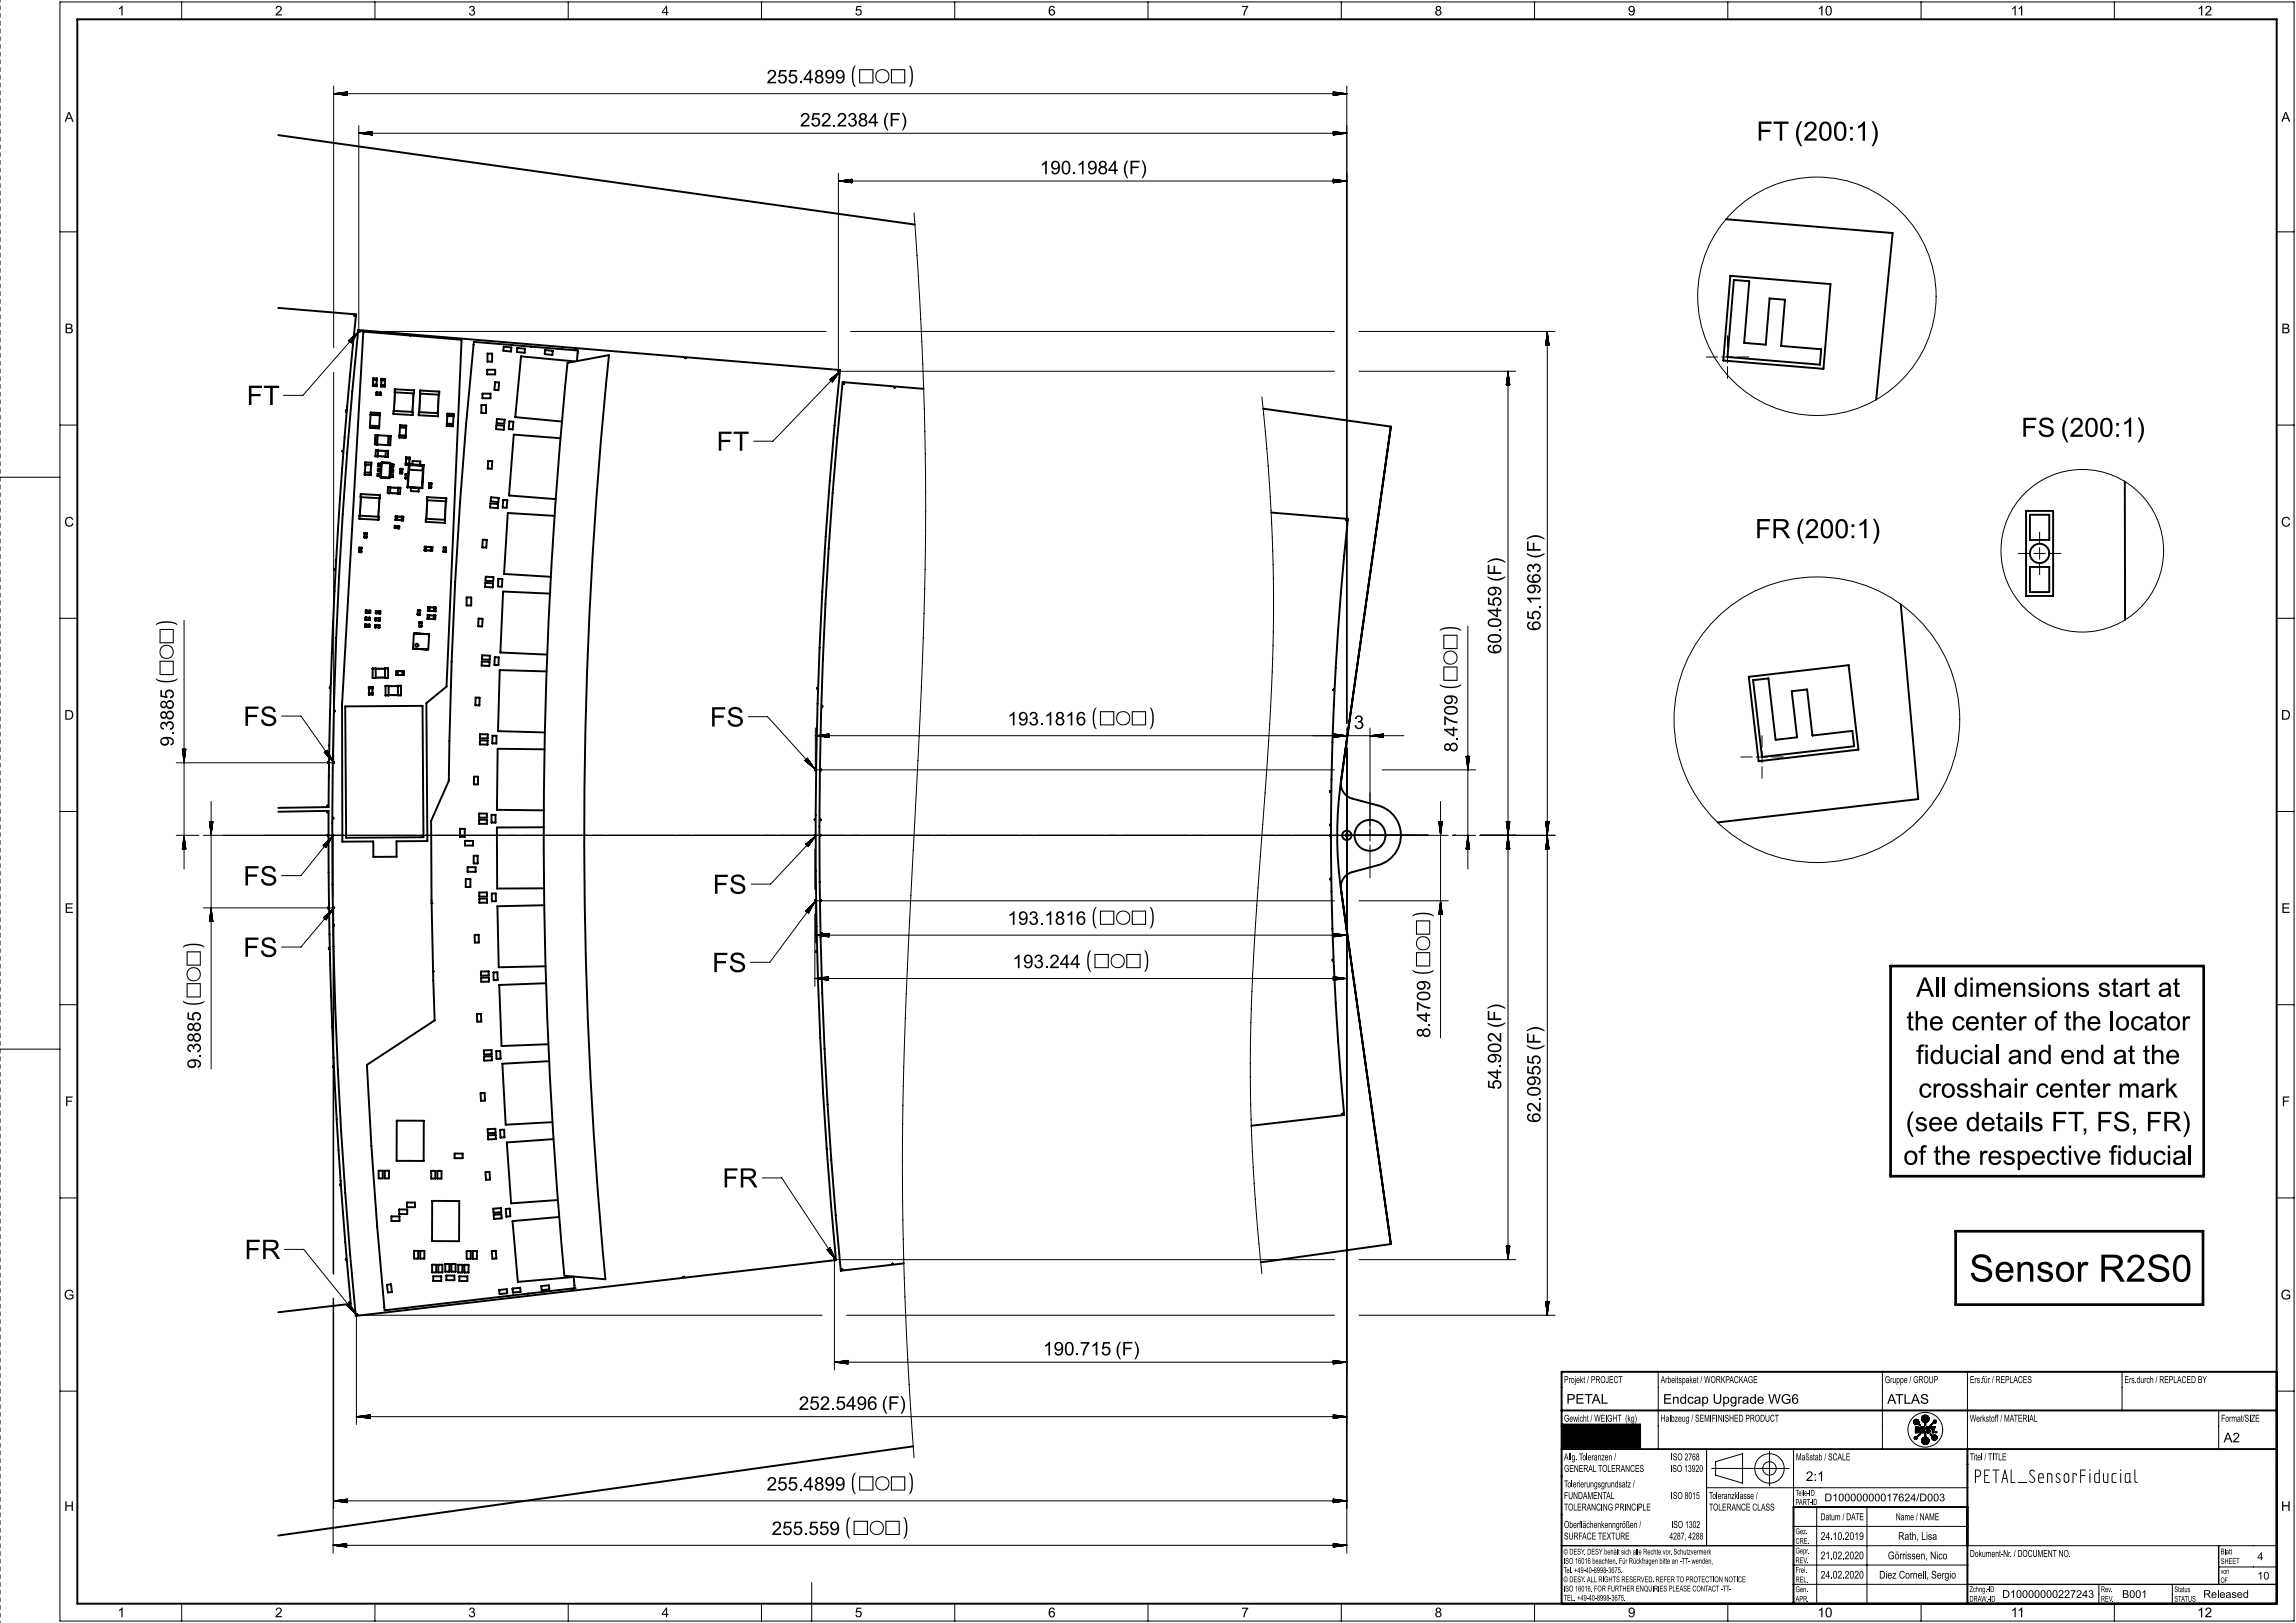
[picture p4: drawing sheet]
<svg xmlns="http://www.w3.org/2000/svg" width="594mm" height="420mm" viewBox="0 0 594 420" stroke-linecap="round" stroke-linejoin="round" font-family="sans-serif">
<defs><g id="words">
<text font-size="9.8" x="509.5" y="331.7">Sensor R2S0</text>
<g font-size="7">
<text x="63.8" y="104.8">FT</text>
<text x="62.9" y="187.8">FS</text>
<text x="183.7" y="188">FS</text>
<text x="62.9" y="229.1">FS</text>
<text x="62.9" y="247.6">FS</text>
<text x="184.2" y="251.6">FS</text>
<text x="495.7" y="258">All dimensions start at</text>
<text x="493.2" y="266.6">the center of the locator</text>
<text x="495.7" y="275.3">fiducial and end at the</text>
<text x="496.3" y="284">crosshair center mark</text>
<text x="493" y="292.7">(see details FT, FS, FR)</text>
<text x="492.4" y="301.4">of the respective fiducial</text>
<text x="63.3" y="325.8">FR</text>
</g>
<g font-size="6.9">
<text x="454.4" y="36.4">FT (200:1)</text>
<text x="522.9" y="113">FS (200:1)</text>
<text x="185.4" y="116.6">FT</text>
<text x="454.1" y="139.3">FR (200:1)</text>
<text x="184.4" y="231.3">FS</text>
<text x="186.9" y="307.3">FR</text>
</g>
<g font-size="4.9">
<text x="198.3" y="21.6">255.4899</text>
<text x="207" y="32.7">252.2384 (F)</text>
<text x="269" y="45.1">190.1984 (F)</text>
<text x="398.6" y="163.3" transform="rotate(-90 398.6 163.3)">65.1963 (F)</text>
<text x="388.4" y="169.3" transform="rotate(-90 388.4 169.3)">60.0459 (F)</text>
<text x="260.6" y="187.7">193.1816</text>
<text x="350.3" y="188.6">3</text>
<text x="45" y="193.2" transform="rotate(-90 45 193.2)">9.3885</text>
<text x="377.1" y="194.7" transform="rotate(-90 377.1 194.7)">8.4709</text>
<text x="260.6" y="239.3">193.1816</text>
<text x="261.9" y="250.5">193.244</text>
<text x="370" y="268.6" transform="rotate(-90 370 268.6)">8.4709</text>
<text x="52" y="276.6" transform="rotate(-90 52 276.6)">9.3885</text>
<text x="388.4" y="282" transform="rotate(-90 388.4 282)">54.902 (F)</text>
<text x="398.6" y="290.6" transform="rotate(-90 398.6 290.6)">62.0955 (F)</text>
<text x="269.8" y="350.8">190.715 (F)</text>
<text x="206.6" y="364.8">252.5496 (F)</text>
<text x="198.3" y="385.7">255.4899</text>
<text x="199.6" y="397.2">255.559</text>
</g>
<text font-size="4.5" x="510.8" y="383.7">PETAL_SensorFiducial</text>
<g font-size="3.5">
<text x="30.4" y="4">1</text>
<text x="71.2" y="4">2</text>
<text x="121.2" y="4">3</text>
<text x="171.2" y="4">4</text>
<text x="221.2" y="4">5</text>
<text x="271.2" y="4">6</text>
<text x="321.2" y="4">7</text>
<text x="371.2" y="4">8</text>
<text x="421.2" y="4">9</text>
<text x="470.2" y="4">10</text>
<text x="520.2" y="4">11</text>
<text x="568.4" y="4">12</text>
<text x="16.7" y="31.5">A</text>
<text x="590.2" y="31.5">A</text>
<text x="16.7" y="86.2">B</text>
<text x="590.2" y="86.2">B</text>
<text x="16.6" y="136.3">C</text>
<text x="590.1" y="136.3">C</text>
<text x="16.6" y="186.2">D</text>
<text x="590.1" y="186.2">D</text>
<text x="16.7" y="236.2">E</text>
<text x="590.2" y="236.2">E</text>
<text x="16.8" y="286.2">F</text>
<text x="590.3" y="286.2">F</text>
<text x="16.5" y="336.3">G</text>
<text x="590" y="336.3">G</text>
<text x="405.2" y="363.2">PETAL</text>
<text x="430.3" y="363.3">Endcap Upgrade WG6</text>
<text x="488.3" y="363.3">ATLAS</text>
<text x="575.3" y="373.3">A2</text>
<text x="467.2" y="383.3">2:1</text>
<text x="16.6" y="391">H</text>
<text x="590.1" y="391">H</text>
<text x="30.4" y="418.5">1</text>
<text x="71.2" y="418.5">2</text>
<text x="121.2" y="418.5">3</text>
<text x="171.2" y="418.5">4</text>
<text x="221.2" y="418.5">5</text>
<text x="271.2" y="418.5">6</text>
<text x="321.2" y="418.5">7</text>
<text x="371.2" y="418.5">8</text>
<text x="421.2" y="418.5">9</text>
<text x="470.2" y="418.5">10</text>
<text x="520.2" y="418.5">11</text>
<text x="568.4" y="418.5">12</text>
</g>
<g font-size="2.8">
<text x="472" y="388.5">D10000000017624/D003</text>
<text x="471" y="398.5">24.10.2019</text>
<text x="491.1" y="398.5">Rath, Lisa</text>
<text x="471" y="403.5">21.02.2020</text>
<text x="488.4" y="403.5">Görrissen, Nico</text>
<text x="584" y="403.7">4</text>
<text x="471" y="408.5">24.02.2020</text>
<text x="486.2" y="408.5">Diez Cornell, Sergio</text>
<text x="518" y="413.5">D10000000227243</text>
<text x="549" y="413.5">B001</text>
<text x="570" y="413.5">Released</text>
<text x="584" y="408.8">10</text>
</g>
<g font-size="2.5">
<text x="404.6" y="357.9">Projekt / PROJECT</text>
<text x="429.6" y="357.9">Arbeitspaket / WORKPACKAGE</text>
<text x="487.6" y="357.9">Gruppe / GROUP</text>
<text x="509.6" y="357.9">Ers.für / REPLACES</text>
<text x="549.6" y="357.9">Ers.durch / REPLACED BY</text>
<text x="404.6" y="367.9">Gewicht / WEIGHT (kg)</text>
<text x="429.6" y="367.9">Halbzeug / SEMIFINISHED PRODUCT</text>
<text x="509.6" y="367.9">Werkstoff / MATERIAL</text>
<text x="574.6" y="367.9">Format/SIZE</text>
<text x="404.6" y="377.9">Allg. Toleranzen /</text>
<text x="432.3" y="377.9">ISO 2768</text>
<text x="464.6" y="377.9">Maßstab / SCALE</text>
<text x="509.6" y="377.9">Titel / TITLE</text>
<text x="404.6" y="380.9">GENERAL TOLERANCES</text>
<text x="432.2" y="380.9">ISO 13920</text>
<text x="404.6" y="384.9">Tolerierungsgrundsatz /</text>
<text x="404.6" y="387.9">FUNDAMENTAL</text>
<text x="432.3" y="387.9">ISO 8015</text>
<text x="442.1" y="387.9">Toleranzklasse /</text>
<text x="404.6" y="390.9">TOLERANCING PRINCIPLE</text>
<text x="404.6" y="395.4">Oberflächenkenngrößen /</text>
<text x="432.4" y="395.4">ISO 1302</text>
<text x="442.1" y="390.9">TOLERANCE CLASS</text>
<text x="471" y="393.4">Datum / DATE</text>
<text x="490.5" y="393.4">Name / NAME</text>
<text x="404.6" y="398.4">SURFACE TEXTURE</text>
<text x="431.9" y="398.4">4287, 4288</text>
<text x="509.6" y="402.9">Dokument-Nr. / DOCUMENT NO.</text>
</g>
<g font-size="2.1">
<text x="464.5" y="387.1">Teile-ID</text>
<text x="464.5" y="389.4">PART-ID</text>
<text x="464.5" y="397">Gez.</text>
<text x="464.5" y="399.5">CRE.</text>
<text x="404.5" y="402.3">© DESY. DESY behält sich alle Rechte vor. Schutzvermerk</text>
<text x="404.5" y="404.7">ISO 16016 beachten. Für Rückfragen bitte an -TT- wenden,</text>
<text x="404.5" y="407.1">Tel. +49-40-8998-3675.</text>
<text x="464.5" y="402">Gepr.</text>
<text x="464.5" y="404.5">REV.</text>
<text x="464.5" y="407">Frei.</text>
<text x="574.5" y="402.3">Blatt</text>
<text x="574.5" y="404.7">SHEET</text>
<text x="404.5" y="409.5">© DESY. ALL RIGHTS RESERVED. REFER TO PROTECTION NOTICE</text>
<text x="404.5" y="411.8">ISO 16016. FOR FURTHER ENQUIRIES PLEASE CONTACT -TT-</text>
<text x="464.5" y="409.5">REL.</text>
<text x="464.5" y="412">Gen.</text>
<text x="509.5" y="412">Zchng.-ID</text>
<text x="543.5" y="412">Rev.</text>
<text x="562.5" y="412">Status</text>
<text x="404.5" y="414.2">TEL. +49-40-8998-3675.</text>
<text x="464.5" y="414.5">APR.</text>
<text x="509.5" y="414.5">DRAW.-ID</text>
<text x="543.5" y="414.5">REV.</text>
<text x="562.5" y="414.5">STATUS</text>
</g>
<g font-size="2">
<text x="574.5" y="407.3">von</text>
<text x="574.5" y="409.6">OF</text>
</g>
</g></defs>
<g fill="none" stroke="#000" stroke-width=".26">
<path d="M0 0v.5M0 1.5v1M0 3.5v1M0 5.5v1M0 7.5v1M0 9.5v1M0 11.5v1M0 13.5v1M0 15.5v1M0 17.5v1M0 19.5v1M15.5 .5h578v419h-578z"/>
<path d="M47 .5v4.5M97 .5v4.5M147 .5v4.5M197 .5v4.5M247 .5v4.5M297 .5v4.5M347 .5v4.5M397 .5v4.5M447 .5v4.5M497 .5v4.5M547 .5v4.5M0 21.5v1"/>
<path d="M0 23.5v1M0 25.5v1M0 27.5v1M0 29.5v1M0 31.5v1M0 33.5v1M0 35.5v1M0 37.5v1M0 39.5v1M86.3 22.2v67.8M86.3 24.2h262.1M86.3 24.2l3.5 .5"/>
<path d="M86.7 24.2h3.1M86.7 24.3h3.1M87.1 24.1h2.7M87.5 24.1h2.3M87.5 24.4h2.3M87.9 24.4h1.9M88.3 24h1.5M88.3 24.5h1.5M88.6 23.9h1.2M88.6 24.5h1.2M89 23.9h.8M89.4 24.7h.4"/>
<path d="M89.8 23.8h.1M89.8 24.7h.1M89.8 23.8v.9M89.8 23.8l-3.5 .4M92.8 32.5v53.3M92.8 34.5h255.6M92.8 34.5l3.5 .4M93.2 34.4h3.1M93.2 34.5h3.1M93.6 34.6h2.7M94 34.3h2.3M94 34.6h2.3"/>
<path d="M94.4 34.3h1.9M94.8 34.2h1.5M94.8 34.7h1.5M95.1 34.2h1.2M95.1 34.8h1.2M95.5 34.8h.8M95.9 34.1h.4M96.3 34h.1M96.3 34.9h.1M96.3 34v.9M96.3 34l-3.5 .5M344.9 23.8v.9"/>
<path d="M344.9 34v.9M344.9 34l3.5 .5M344.9 34h.1M344.9 34.1h.4M344.9 34.1l1.2 .1M344.9 34.2h1.6M344.9 34.3h2M344.9 34.3h2.4M344.9 34.4h3.1M344.9 34.9h.1M344.9 34.8h1.2M344.9 34.7h1.6"/>
<path d="M344.9 34.6h2.8M344.9 34.5h3.1M344.9 23.8l3.5 .4M344.9 23.8h.1M344.9 23.8l.8 .1M344.9 23.9h1.2M344.9 24h1.6M344.9 24l2.4 .1M344.9 24.1h2.8M344.9 24.2h3.1M344.9 24.7h.1M344.9 24.7h.4"/>
<path d="M344.9 24.5h1.6M344.9 24.4h2M344.9 24.4h2.4M345.7 34.8l-.8 .1M346.1 24.5l-1.2 .1M347.3 34.6l-2.4 .1M348 24.3h-3.1M348.4 22.2v165M348.4 34.5l-3.5 .4M348.4 24.2l-3.5 .5M0 41.5v1M0 43.5v1"/>
<path d="M0 45.5v1M0 47.5v1M0 49.5v1M0 51.5v1M0 53.5v1M0 55.5v1M0 57.5v1M0 59.5v1M216.9 44.8v51.3h128.4M216.9 46.8h131.5M216.9 46.8l3.5 .5M217.3 46.9h3.1"/>
<path d="M217.7 46.7h2.7M217.7 46.9h2.7M218.1 46.7h2.3M218.1 47h2.3M218.4 46.6h2M218.8 46.6h1.6M218.8 47.1h1.6M219.2 47.2h1.2M219.6 46.5h.8M219.6 47.2h.8M220 46.4h.4M220 47.3h.4"/>
<path d="M220.4 46.4h.1M220.4 46.4v.9M220.4 46.4l-3.5 .4M236.5 55.1a993.7 993.7 0 0 1 1.3 135.4l-2.1 41.3a1081.4 1081.4 0 0 0-1.8 98.8 1103.9 1103.9 0 0 0 2.6 46.7M344.9 46.4l3.5 .4M344.9 46.4v.9M344.9 46.4h.1M344.9 46.4h.4M344.9 46.5h.8M344.9 46.5l1.6 .1M344.9 46.6h2M344.9 46.7h2.4"/>
<path d="M344.9 46.7h2.8M344.9 47.2h.8M344.9 47.2h1.2M344.9 47.1h1.6M344.9 46.9h2.8M344.9 46.9h3.1M345.3 47.3h-.4M347.3 47h-2.4M348.4 46.8l-3.5 .5M0 61.5v1M0 63.5v1M0 65.5v1"/>
<path d="M0 67.5v1M0 69.5v1M0 71.5v1M0 73.5v1M0 75.5v1M0 77.5v1M0 79.5v1M15.5 60h4.5M589 60h4.5M0 81.5v1M0 83.5v1M0 85.5v1"/>
<path d="M0 87.5v1M0 89.5v1M0 91.5v1M0 93.5v1M0 95.5v1M0 97.5v1M0 99.5v1M86.3 96.4v101h-40.7M90.2 88.1l.7 .6M90.2 88.1h.1M90.9 88.7h.1M91.1 87.3l-.9 .9 .3-.4"/>
<path d="M91.3 88.1l-.5 .6M91.4 87.1l-1.1 1.2M91.5 87.7l-.8 .9M91.6 86.8l-1.2 1.5M91.7 87.4l-1 1.2M92.2 86.8l-1.5 1.8M92.4 86.4l-1.8 2.1M92.5 86l-2.1 2.3 1.5-1.7M92.6 86.1l-2.1 2.4M92.8 85.8l-14.4 16.5h-5M92.8 85.8l-2.6 2.3M92.8 85.8l-1.9 2.9"/>
<path d="M92.8 85.8h120.9M214.7 98.2l.6 .7M214.7 98.2h.1M215.3 97.7l-.6 .6M215.3 98.8v.1M215.6 98.5l-.3 .3M215.6 97.5l-.8 .8M215.9 97.2l-1.1 1.2M216 97.9l-.7 .9M216.2 97l-1.3 1.4M216.3 97.6l-1.1 1.1M216.5 97.3l-1.4 1.4"/>
<path d="M216.8 96.5l-1.9 2M217 96.6l-1.9 2M217.1 96.3l-2.1 2.2M217.2 96.3l-2.2 2.3M217.4 96l-17.4 18.2h-5M217.4 96l-2.7 2.2M217.4 96l-2.1 2.9M220.1 85.8h125.2M351.6 96.1h40.5M351.6 85.8h50.7M389.7 99.6h.9M389.7 99.5v.1"/>
<path d="M389.7 99.2v.4M389.8 98.4v1.2M389.9 98v1.6M389.9 97.6v2M390 97.2v2.4M390.1 96.5v3.1M390.1 96.1v229.9M390.1 96.1l-.4 3.5M390.1 96.1l.5 3.5M390.2 96.5v3.1M390.2 96.8v2.8M390.3 97.2v2.4"/>
<path d="M390.4 98v1.6M390.5 98.4v1.2M390.5 98.8v.8M390.6 99.5v.1M399.8 89.3h1M399.8 89.2v.1M399.9 88.9v.4M399.9 88.5v.8M400 87.7v1.6M400.1 87.3v2M400.2 86.9v2.4M400.3 86.2v3.1"/>
<path d="M400.3 85.8v254.6M400.3 85.8l-.5 3.5M400.3 85.8l.5 3.5M400.4 86.2v3.1M400.4 86.5v2.8M400.5 86.9v2.4M400.6 87.7v1.6M400.6 88.1v1.2M400.7 88.5v.8M400.8 89.2v.1M441.4 92.4h3M445.4 92.4h3"/>
<path d="M446.9 86.9v3M446.9 90.9v3M446.9 94.9v3M449.4 92.4h3M0 101.5v1M0 103.5v1M0 105.5v1M0 107.5v1M0 109.5v1M0 111.5v1M0 113.5v1M0 115.5v1"/>
<path d="M0 117.5v1M0 119.5v1M15.5 110h4.5M326.5 102.7a497.7 497.7 0 0 1 1.1 98l-.9 12.7a745.8 745.8 0 0 0-3.2 65.3 511.3 511.3 0 0 0 3 50.9M589 110h4.5M0 121.5v1M0 125.5v1M0 127.5v1M0 129.5v1M0 131.5v1M0 133.5v1M0 135.5v1"/>
<path d="M0 137.5v1M0 139.5v1M15.5 123.5h-15.5v1M527.7 137.7v3M0 141.5v1M0 143.5v1M0 145.5v1M0 147.5v1M0 149.5v1M0 151.5v1M0 153.5v1M0 155.5v1"/>
<path d="M0 157.5v1M0 159.5v1M15.5 160h4.5M522.2 143.2h3M526.2 143.2h3M527.7 141.7v3M527.7 145.7v3M530.2 143.2h3M589 160h4.5M0 161.5v1M0 163.5v1M0 165.5v1"/>
<path d="M0 167.5v1M0 169.5v1M0 171.5v1M0 173.5v1M0 175.5v1M0 177.5v1M0 179.5v1M47.6 160.5v64.4M379.8 162v62.9M0 181.5v1M0 183.5v1M0 185.5v1"/>
<path d="M0 187.5v1M0 189.5v1M0 191.5v1M0 193.5v1M0 195.5v1M0 197.5v1M0 199.5v1M47.2 193.9l.4 3.5 .5-3.5M47.2 193.9h.9M47.2 193.9h.1M47.2 193.9v.4M47.3 193.9v.8"/>
<path d="M47.3 193.9l.1 1.6M47.4 193.9v1.9M47.5 193.9v2.3M47.5 193.9l.1 3.1M47.7 193.9v3.1M47.7 193.9v2.7M47.8 193.9v2.3M47.9 193.9v1.6M47.9 193.9v1.2M48 193.9v.8M48.1 193.9l-.1 .4M72.9 185.3h5l8.4 12"/>
<path d="M83.9 194.7l2.4 2.6M83.9 194.7h.1M83.9 194.7l.3 .3M84 194.6l.4 .7M84 194.6l.7 1M84.1 194.6l1.1 1.5M84.1 194.5l1.4 1.9M84.2 194.5l1.6 2.2M84.2 194.4l1.8 2.6M84.4 194.4l1.5 2.2M84.4 194.3l1.3 1.9M84.4 194.3l1.2 1.6"/>
<path d="M84.6 194.2l.2 .3M84.6 194.2h.1M84.7 194.2l1.6 3.1M84.7 194.2l-.8 .5M85 194.9l-.4-.7 .6 1M193.6 185.5h5l12.3 13.6M208.2 196.8l2.7 2.3M208.2 196.8l.3 .3M208.4 196.7l1.3 1.4M208.4 196.6l1.6 1.8M208.5 196.6l1.8 2M208.5 196.6l2.4 2.5"/>
<path d="M208.7 196.4l1.3 1.4M208.8 196.3l.8 .9M208.8 196.3l.6 .6M208.8 197.3l-.5-.5 .8 .8M208.9 196.2l.2 .4M208.9 196.2h.1M208.9 196.2l2 2.9M208.9 196.2l-.7 .6M210.2 198.2l-1.5-1.8 1.8 2.1M210.9 190.4h152.3M210.9 188.4v10.8h134.4M210.9 190.4l3.5 .4"/>
<path d="M211.3 190.3h3.1M211.7 190.5h2.7M211.7 190.3h2.7M212.1 190.5h2.3M212.1 190.2h2.3M212.5 190.6h1.9M212.9 190.6h1.5M212.9 190.1h1.5M213.3 190.1h1.1M213.6 190.7h.8M213.6 190h.8M214 190.8h.4"/>
<path d="M214 190h.4M214.4 190.8h.1M214.4 189.9v.9M214.4 189.9l-3.5 .5M344.9 189.9v.9M344.9 190.8h.1M344.9 190.8h.4M344.9 190.7h.8M344.9 190.6h2M344.9 190.5h2.4M344.9 190.5h2.8M344.9 189.9l.4 .1"/>
<path d="M344.9 190h.8M344.9 190.1h1.2M344.9 190.1h1.6M344.9 190.2h2.4M344.9 190.3h2.8M344.9 190.3h3.1M344.9 189.9l3.5 .5-3.5 .4M346.5 190.6l-1.6 .1M348.4 188.4v213.5M354.4 188.4v29.3M354.8 190.3h3.1M355.2 190.5h2.7"/>
<path d="M355.2 190.3h2.7M355.6 190.5h2.3M355.6 190.2h2.3M356 190.6h1.9M356.4 190.6h1.5M356.4 190.1h1.5M356.8 190.1h1.1M357.1 190.7h.8M357.1 190h.8M357.5 190.8h.4M357.5 190h.4M357.6 199.2h24.2"/>
<path d="M357.9 190.8h.1M357.9 189.9l-3.5 .5 3.5 .4M357.9 189.9v.9M379.3 195.7l.5 3.5 .4-3.5M379.3 195.7h.9M379.3 195.7v.1M379.3 195.7v.4M379.4 195.7v.8M379.4 195.7v1.2M379.5 195.7l.1 2M379.6 195.7v2.4M379.7 195.7v2.8"/>
<path d="M379.8 195.7v3.1M379.9 195.7v2.8M379.9 195.7v2.4M380 195.7v2M380.1 195.7v1.2M380.1 195.7v.8M380.2 195.7v.4M380.2 195.7v.1M450.4 195.9h3M454.4 195.9h3M455.9 190.4v3M455.9 194.4v3"/>
<path d="M455.9 198.4v3M458.4 195.9h3M0 201.5v1M0 203.5v1M0 205.5v1M0 207.5v1M0 209.5v1M0 211.5v1M0 213.5v1M0 215.5v1M0 217.5v1M0 219.5v1"/>
<path d="M15.5 210h4.5M45.6 216.2h5.8M47.2 219.7h.9M47.2 219.7l.4-3.5 .5 3.5M47.2 219.6v.1M47.2 219.3v.4M47.3 218.9v.8M47.4 218.1v1.6M47.4 217.7v2M47.5 217.3v2.4M47.6 216.6v3.1M47.7 216.6v3.1"/>
<path d="M47.7 216.9v2.8M47.8 217.3v2.4M47.9 218.1v1.6M47.9 218.5v1.2M48 218.9v.8M48 219.3v.4M52.6 216.2h322.1M54.2 212.7h.9M54.2 212.7l.4 3.5 .5-3.5M54.2 212.7h.1M54.2 212.7v.4M54.3 212.7v.8"/>
<path d="M54.3 212.7v1.2M54.4 212.7v1.9M54.5 212.7v2.3M54.5 212.7v2.7M54.6 212.7v3.1M54.6 207.4v69.2M54.7 212.7v2.7M54.8 212.7v2.3M54.9 212.7l-.1 1.9M54.9 212.7v1.2M55 212.7v.8M55 212.7v.4"/>
<path d="M55.1 212.7h.1M83.6 218.7l.7 .6M83.6 218.7h.1M83.9 218.4l-.3 .4M84.3 219.3h.1M84.5 218.9l-.2 .4M84.7 218.6l-.5 .6M84.7 217.6l-1 1.2 .5-.6M84.9 218.3l-.7 .9M85 217.4l-1.2 1.5M85.3 217.1l-1.5 1.8M85.3 217.6l-1.1 1.6"/>
<path d="M85.5 217.3l-1.4 1.8M85.6 216.8l-1.7 2.1M85.9 216.6l-1.9 2.5 1.7-2.2M86.1 216.3l-8.2 10.3h-5M86.1 216.3l-2.5 2.4M86.1 216.3l-1.8 3M86.2 216.2v15.8M208.4 218.5l.7 .6M208.4 218.5h.1M209 218l-.6 .5M209.1 219.1h.1M209.3 218.8l-.3 .3"/>
<path d="M209.3 217.7l-.8 .9M209.6 217.5l-1.1 1.1M209.8 218.1l-.8 .9M210 217.8l-1.1 1.2M210.2 217.5l-1.3 1.4M210.5 216.7l-1.9 1.9 1.3-1.4M210.7 216.9l-1.9 2M210.8 219.7v10.5M210.8 216.5l-2.1 2.3M210.9 216.5l-2.1 2.3M211.1 216.2l-11.7 12.6h-5M211.1 216.2l-2.7 2.3"/>
<path d="M211.1 216.2l-2 2.9M354.4 218.7v8.5M372.2 212.7h.9M372.2 212.7l.5 3.5 .4-3.5M372.2 212.7h.1M372.3 212.7v.4M372.3 212.7l.1 1.2M372.4 212.7v1.5M372.5 212.7v1.9M372.5 212.7v2.3M372.6 212.7v3.1M372.7 207.4v61.2"/>
<path d="M372.7 212.7v3.1M372.8 212.7v2.7M372.9 212.7l-.1 2.3M372.9 212.7v1.5M373 212.7v1.2M373.1 212.7l-.1 .8M373.1 212.7h.1M375.9 216.2h5.9M379.3 219.7h.9M379.3 219.7l.5-3.5 .4 3.5M379.3 219.6v.1M379.3 219.3v.4"/>
<path d="M379.4 218.9v.8M379.4 218.5v1.2M379.6 217.7v2M379.6 217.3v2.4M379.7 216.9v2.8M379.8 216.6v3.1M379.9 216.9v2.8M379.9 217.3v2.4M380 217.7v2M380.1 218.5v1.2M380.1 218.9v.8M380.2 219.3v.4"/>
<path d="M380.2 219.6v.1M382.9 216.2h19.4M389.7 212.7h.9M389.7 212.7l.9 7M389.7 219.7h.9M389.7 212.7h.1M389.7 219.6v.1M389.7 212.7v.4M389.7 219.3v.4M389.8 212.7v1.2M389.8 218.5v1.2M389.9 212.7v1.5"/>
<path d="M389.9 218.1v1.6M389.9 212.7v1.9M389.9 217.7v2M390 212.7v2.3M390 217.3v2.4M390 212.7l.1 3.1M390.1 216.6v3.1M390.2 212.7v3.1M390.2 216.6v3.1M390.2 212.7v2.7M390.2 216.9v2.8M390.3 217.3v2.4"/>
<path d="M390.3 212.7v2.3M390.4 212.7v1.5M390.4 218.1v1.6M390.5 212.7v1.2M390.5 218.5v1.2M390.5 218.9v.8M390.6 212.7l-.1 .8M390.6 212.7h.1M390.6 219.6v.1M390.6 212.7l-.9 7M399.8 212.7h1M399.8 219.7h1"/>
<path d="M399.8 212.7l1 7M399.8 212.7h.1M399.8 219.6v.1M399.9 212.7v.4M399.9 219.3v.4M399.9 212.7v.8M399.9 218.9v.8M400 212.7v1.5M400 218.1v1.6M400.1 212.7v1.9M400.1 217.7v2M400.2 212.7v2.3"/>
<path d="M400.2 217.3v2.4M400.2 212.7l.1 3.1M400.3 216.6v3.1M400.4 212.7v3.1M400.4 216.6v3.1M400.4 212.7v2.7M400.4 216.9v2.8M400.5 217.3v2.4M400.5 212.7v2.3M400.6 212.7v1.5M400.6 218.1v1.6M400.6 212.7v1.2"/>
<path d="M400.6 218.5v1.2M400.7 218.9v.8M400.7 212.7v.8M400.8 212.7h.1M400.8 219.6v.1M400.8 212.7l-1 7M589 210h4.5M0 221.5v1M0 223.5v1M0 225.5v1M0 227.5v1M0 229.5v1"/>
<path d="M0 231.5v1M0 233.5v1M0 235.5v1M0 237.5v1M0 239.5v1M52.6 234.9h33.7v94.8M54.2 238.4l.4-3.5 .5 3.5M54.2 238.4h.9M54.2 238.4h.1M54.2 238v.4M54.3 237.6v.8M54.3 237.3v1.1"/>
<path d="M54.4 236.5v1.9M54.5 236.1v2.3M54.5 235.7v2.7M54.6 235.3v3.1M54.7 235.7v2.7M54.8 236.1v2.3M54.8 236.5v1.9M54.9 237.3v1.1M55 237.6v.8M55 238v.4M55.1 238.4h.1M83.7 237.4l.7 .6"/>
<path d="M83.7 237.4h.1M84 237.2l-.3 .3M84.4 238h.1M84.8 237.4l-.5 .6M84.9 236.4l-1.1 1.1 .8-.9M85 237l-.7 .9M85.4 236.4l-1.2 1.5 1-1.2M85.7 235.6l-1.8 2 1.2-1.5M85.9 235.7l-1.8 2.1M86 235.3l-2 2.4M86.1 235.4l-2 2.4M86.2 238.4v91.2"/>
<path d="M86.3 235.1l-8.4 10h-5M86.3 235.1l-2.6 2.3M86.3 235.1l-1.9 2.9M208.4 235.8l.8 .5M208.5 235.7l-.1 .1M209 235.2l-.5 .6 .2-.3M209.4 235.9l-.2 .4M209.5 234.6l-.9 1.2 .7-.9M209.6 235.6l-.5 .6M209.8 234.3l-1.1 1.6M210 234.9l-.9 1.3 .7-.9M210.1 234.1l-1.4 1.8"/>
<path d="M210.3 234.2l-1.3 2M210.5 233.9l-1.6 2.2M210.6 233.5l-1.8 2.5M210.7 233.6l-1.8 2.5M210.8 236.5v18.7M210.9 233.2l-11.7 15.8h-5M210.9 233.2l-2.5 2.6M210.9 233.2l-1.7 3.1M345.3 233.1h-134.4v10.9M351.6 233.1h23.1M372.2 236.6l.5-3.5 .4 3.5M372.2 236.6h.9"/>
<path d="M372.2 236.6h.1M372.3 236.2v.4M372.4 235.4v1.2M372.4 235v1.6M372.5 234.7v1.9M372.5 234.3v2.3M372.6 233.5v3.1M372.7 233.5v3.1M372.8 233.9v2.7M372.8 234.3v2.3M372.9 235v1.6M373 235.4v1.2"/>
<path d="M373 235.8v.8M373.1 236.6h.1M0 241.5v1M0 243.5v1M0 245.5v1M0 247.5v1M0 249.5v1M0 251.5v1M0 253.5v1M0 255.5v1M0 257.5v1M0 259.5v1"/>
<path d="M15.5 260h4.5M210.8 253.2h137.6M210.8 253.2l3.5 .5M210.9 242h137.5M210.9 242l3.5 .5M210.9 242l3.5-.5v1M211.2 253.3h3.1M211.2 253.2h3.1M211.3 241.9h3.1M211.6 253.3h2.7M211.6 253.1h2.7M211.7 241.9h2.7"/>
<path d="M211.7 242.1h2.7M212.1 241.8h2.3M212.1 242.2h2.3M212.4 253.4h1.9M212.4 253h1.9M212.5 241.8h1.9M212.5 242.2h1.9M212.7 253h1.6M212.7 253.5h1.6M212.9 242.3h1.5M213.1 252.9h1.2M213.1 253.5h1.2"/>
<path d="M213.3 241.7h1.1M213.5 252.9h.8M213.6 241.6h.8M213.6 242.4h.8M213.9 253.6h.4M214 241.6h.4M214 242.4h.4M214.3 252.8h.1M214.3 253.7h.1M214.3 252.7v1M214.3 252.7l-3.5 .5M214.4 242.5h.1"/>
<path d="M344.9 252.7v1M344.9 253.4h2M344.9 253.3h3.1M344.9 252.8h.1M344.9 252.8l.8 .1M344.9 252.9h1.2M344.9 253h1.6M344.9 253h2M344.9 253.1h2.8M344.9 253.2h3.1M344.9 241.5l.4 .1M344.9 241.6h.8"/>
<path d="M344.9 241.7h1.2M344.9 241.7l2 .1M344.9 241.8h2.4M344.9 241.9h2.8M344.9 241.9h3.1M344.9 242.5h.1M344.9 242.4h.4M344.9 242.4h.8M344.9 242.2h2M344.9 242.2h2.4M344.9 242.1h2.8M344.9 252.7l3.5 .5"/>
<path d="M344.9 253.7h.1M344.9 253.6h.4M344.9 253.5h1.6M346.1 253.5l-1.2 .1M346.5 242.3h-1.6M347.7 253.3l-2.8 .1M348.4 242l-3.5-.5v1M348.4 242l-3.5 .5M348.4 253.2l-3.5 .5M589 260h4.5M0 261.5v1M0 263.5v1"/>
<path d="M0 265.5v1M0 267.5v1M0 269.5v1M0 273.5v1M0 275.5v1M0 277.5v1M0 279.5v1M15.5 271.5h-15.5v1M0 281.5v1M0 283.5v1M0 285.5v1M0 287.5v1"/>
<path d="M0 289.5v1M0 291.5v1M0 293.5v1M0 295.5v1M0 297.5v1M0 299.5v1M0 301.5v1M0 303.5v1M0 305.5v1M0 307.5v1M0 309.5v1M0 311.5v1"/>
<path d="M0 313.5v1M0 315.5v1M0 317.5v1M0 319.5v1M15.5 310h4.5M197.2 304.8h5l14.1 21.3M589 310h4.5M0 321.5v1M0 323.5v1M0 325.5v1M0 327.5v1M0 329.5v1"/>
<path d="M0 331.5v1M0 333.5v1M0 335.5v1M0 337.5v1M0 339.5v1M73.6 323.3h5l13.6 16.9M86.2 335.9v66M86.3 336.1v54.3M89.6 337.7h.1M89.7 337.7l.2 .3M89.7 337.6l.8 .9M89.8 337.6l1 1.2"/>
<path d="M89.9 337.5l2 2.4M90 337.4l2 2.4M90.1 337.3l1.7 2.2M90.1 337.3l1.3 1.5M90.2 337.3l1 1.2M90.3 337.1v.1M90.3 337.1l1.9 3.1M90.3 337.1l-.7 .6 2.6 2.5M90.7 337.8l-.5-.6 .8 1M91 339.1l-1.2-1.5 1.5 1.7M214 323.4v.1M214 323.4l.3 .4"/>
<path d="M214.1 323.4l.7 .9M214.2 323.3l.8 1.3M214.2 323.3l1.1 1.6M214.2 323.3l1.3 1.9M214.3 323.2l1.7 2.6M214.4 323.2l1.7 2.6M214.5 323.1l1.5 2.3M214.5 323.1l1.3 2M214.6 323.1l.8 1.3M214.6 323l.7 1M214.7 323l.4 .7M214.8 322.9v.1"/>
<path d="M214.8 322.9l1.5 3.2M214.8 322.9l-.8 .5 2.3 2.7M345.3 326h-129.4v28.5M351.6 326h40.5M389.7 322.5h.9M389.7 322.5l.4 3.5M389.7 322.5h.1M389.7 322.5v.4M389.8 322.5v1.2M389.9 322.5v1.5M389.9 322.5v1.9M390 322.5v2.3"/>
<path d="M390 322.5l.1 3.1M390.2 322.5v3.1M390.2 322.5v2.7M390.3 322.5v2.3M390.4 322.5v1.5M390.5 322.5v1.2M390.6 322.5l-.1 .8M390.6 322.5h.1M390.6 322.5l-.5 3.5M399.8 336.9h1M399.8 336.9l.5 3.5M399.8 336.9h.1"/>
<path d="M399.9 336.9v.4M399.9 336.9v.8M400 336.9v1.5M400.1 336.9v1.9M400.2 336.9v2.3M400.2 336.9l.1 3.1M400.4 336.9v3.1M400.4 336.9v2.7M400.5 336.9v2.3M400.6 336.9v1.5M400.6 336.9v1.1M400.7 336.9v.8"/>
<path d="M400.8 336.9h.1M400.8 336.9l-.5 3.5M0 341.5v1M0 343.5v1M0 345.5v1M0 347.5v1M0 349.5v1M0 351.5v1M0 353.5v1M0 355.5v1M0 357.5v1M0 359.5v1"/>
<path d="M15.5 360h4.5M212.7 340.4h-120.5v28.2M215.9 352.5h132.5M215.9 352.5l3.5 .5M216.3 352.5h3.1M216.3 352.6h3.1M216.6 352.6h2.8M217 352.4h2.4M217 352.7h2.4M217.4 352.3h2M217.8 352.3h1.6M217.8 352.8h1.6"/>
<path d="M218.2 352.2h1.2M218.2 352.8h1.2M218.6 352.9h.8M219 352.1h.4M219 340.4h126.3M219.3 352h.1M219.3 353h.1M219.4 352v1M219.4 352l-3.5 .5M344.9 352v1M344.9 352l3.5 .5M344.9 352h.1"/>
<path d="M344.9 352.1h.4M344.9 352.2h1.2M344.9 352.3h1.6M344.9 352.3h2M344.9 352.4h2.4M344.9 352.4l3.1 .1M344.9 353h.1M344.9 352.8h1.2M344.9 352.8h1.6M344.9 352.6h2.8M344.9 352.6h3.1M345.7 352.9h-.8"/>
<path d="M347.3 352.7h-2.4M348.4 352.5l-3.5 .5M351.6 340.4h50.7M429 355v20M487 355v20M509 355v35h-38M549 355v10M589 360h4.5M0 361.5v1M0 363.5v1M0 365.5v1M0 367.5v1"/>
<path d="M0 369.5v1M0 371.5v1M0 373.5v1M0 375.5v1M0 377.5v1M0 379.5v1M92.2 366.6h256.2M92.2 366.6l3.5 .5M92.6 366.6h3.1M92.6 366.5h3.1M93 366.7h2.7M93 366.5h2.7"/>
<path d="M93.7 366.8h2M93.7 366.4h2M94.1 366.9h1.6M94.1 366.3h1.6M94.5 366.9h1.2M94.5 366.3h1.2M94.9 367h.8M95.3 366.2h.4M95.7 367.1h.1M95.7 366.1h.1M95.7 366.1v1M95.7 366.1l-3.5 .5"/>
<path d="M344.9 366.1v1M344.9 367.1h.1M344.9 366.9h1.2M344.9 366.9h1.6M344.9 366.8h2M344.9 366.6h3.1M344.9 366.1h.1M344.9 366.2h.4M344.9 366.2l1.2 .1M344.9 366.3h1.6M344.9 366.4h2M344.9 366.4l2.8 .1"/>
<path d="M344.9 366.5h3.1M344.9 366.1l3.5 .5M345.7 367h-.8M347.7 366.7l-2.8 .1M348.4 366.6l-3.5 .5M404 365h83M404 375h185M404.3 374.3h20M404.3 374.2h20M404.3 374.1h20M404.3 374h20M404.3 373.9h20"/>
<path d="M404.3 373.8h20M404.3 373.7h20M404.3 373.6h20M404.3 373.5h20M404.3 373.4h20M404.3 373.3h20M404.3 373.2h20M404.3 373.1h20M404.3 373h20M404.3 372.9h20M404.3 372.8h20M404.3 372.7h20"/>
<path d="M404.3 372.6h20M404.3 372.5h20M404.3 372.4h20M404.3 372.3h20M404.3 372.2h20M404.3 372.1h20M404.3 372h20M404.3 371.9h20M404.3 371.8h20M404.3 371.7h20M404.3 371.6h20M404.3 371.5h20"/>
<path d="M404.3 371.4h20M404.3 371.3h20M404.3 371.2h20M404.3 371.1h20M404.3 371h20M404.3 370.9h20M404.3 370.8h20M404.3 370.7h20M404.3 370.6h20M404.3 370.5h20M404.3 370.4h20M404.3 370.3h20"/>
<path d="M404.3 370.2h20M404.3 370.1h20M404.3 370h20M404.3 369.9h20M404.3 369.8h20M404.3 369.7h20M404.3 369.6h20M404.3 369.5h20M404.3 369.4h20M404.3 369.3h20M404.3 369.2h20M404.3 369.1h20"/>
<path d="M404.3 369h20M404.3 368.9h20M404.3 368.8h20M404.3 368.7h20M404.3 374.6h20M404.3 374.5h20M404.3 374.4h20M441.5 375v25M442.8 380h20.1M443.8 378.3l7-2.1v7.6l-7-2.1zM457.8 375.5v9M464 375v40"/>
<path d="M495 368h1.4M495 367.9h1.4M495 368.1h1.4M495 367.8h1.4M495.1 367.8h1.3M495.1 368.2h1.3M495.1 367.7h1.3M495.1 368.3h1.3M495.1 368.3l1.3 .1M495.1 367.6h1.2M495.2 367.6h1.1M495.2 368.4h1.2"/>
<path d="M495.2 367.5h1.1M495.2 372.1h.8M495.2 372.2h.8M495.2 372h.8M495.2 368.5h1.3M495.2 372.3h.8M495.2 367.5h1M495.3 371.9l.6-.1 .9-.7-.8 .8a.4 .4 0 0 1-.4 .6 .4 .4 0 0 1-.3-.6zM495.3 368.5h1.2M495.3 372.4h.6M495.3 371.8h.8M495.4 372.4h.5"/>
<path d="M495.4 368.6h.7M495.4 367.4h.7M495.4 371.8h.8M495.4 372.5h.4M495.5 367.3h.5M495.5 370.7h.9M495.5 370.6h1M495.5 370.5h.4M495.5 370.4h.4M495.5 370.3h.4M495.5 370.2h.4M495.5 370.1h.4"/>
<path d="M495.5 370h.4M495.5 369.9h.4M495.5 369.8h.4M495.5 369.7h.4M495.5 369.6h.4M495.5 369.4l1 .1M495.5 369.4h1M495.5 369.3h.9M495.6 371.7h.1M495.6 372.5h.1M495.6 368.7h.3M495.7 367.3h.1"/>
<path d="M495.9 369.5v1M495.9 371.7h.3M496.1 371.9h-.8M496.1 369.2l.3 .1M496.1 371.6h.3M496.1 369.5h-.6M496.1 370.5h-.1M496.1 369.5l.1 .1M496.1 369.5h.4M496.2 371.5h.3M496.2 370.5h.3M496.2 369.6h.4"/>
<path d="M496.2 370.4h.4M496.2 369.6v.2M496.2 370.4l-.1 .1M496.2 369.7h.4M496.2 370.3h.4M496.2 370.2h.4M496.2 369.8h.4M496.2 370.2v.2M496.2 370h.4M496.2 369.9h.4M496.2 369.8v.4M496.3 368.6h.3"/>
<path d="M496.3 368.3a.71 .71 0 0 0-.5-1 .71 .71 0 0 0-.7 .9 .71 .71 0 0 0 1.1 .3l.5 .4M496.3 368.3l.5 .5M496.3 371.4h.4M496.3 369.3l-.8-.1v1.6h.8M496.4 369.3l.1 .1M496.4 371.6l-.4 .1M496.4 368.7h.3M496.4 371.3h.3M496.4 368.7h.4M496.5 371.3h.3M496.5 368.8h.4M496.5 370.6l-.4 .2"/>
<path d="M496.5 369.4l.1 .5M496.5 370.5l-1 .1M496.6 370.3l-.4 .1M496.6 371.4l-.4 .1M496.6 370.1l-.1 .5M496.6 370.1h-.4M496.6 369.9v.2M496.6 368.9h.3M496.6 371.1h.3M496.7 368.9h.1M496.7 371.1h.1M496.8 368.8l-.1 .1"/>
<path d="M496.9 371.2h-.4M497 369.5h.9v-.3h-.9v1.6h.9v-.3h-.9M497 370.7h.9M497 370.6h.9M497 370.5h.9M497 370.4h.4M497 370.3h.4M497 370.2h.4M497 369.8h.9v.3l-.9 .1M497 370.1h.9M497 370h.9M497 369.9h.9"/>
<path d="M497 369.8h.4M497 369.7h.4M497 369.6h.4M497 369.4h.9M497 369.3h.9M497.1 372.9h2M497.1 372.8h2M497.1 367.2h2M497.1 367.1h2M497.1 373h2M497.1 367.3h2M497.1 372.7h2"/>
<path d="M497.1 367h2M497.1 367.4h2M497.1 373.1h2M497.1 372.6h2M497.2 366.9h1.8M497.2 367.4h1.8M497.2 373.1h1.8M497.2 372.6h1.8M497.2 373.2h1.8M497.2 366.8h1.8M497.2 367.5h1.8M497.2 372.5h1.8"/>
<path d="M497.2 367.6h1.8M497.2 372.4h1.8M497.2 373.3h1.8M497.2 366.7h1.8M497.3 366.7h1.6M497.3 367.7h1.6M497.3 372.3h1.6M497.3 373.4h1.6M497.3 366.6h1.6M497.3 367.8h1.6M497.3 372.2h1.6M497.3 373.5h1.5"/>
<path d="M497.4 366.5h1.4M497.4 367.8h1.4M497.4 372.2h1.4M497.4 369.5v.3M497.4 370.1v.4M497.4 373.5h1.4M497.4 367.9h1.4M497.4 372.1h1.4M497.4 373.6h1.4M497.5 366.4h1.2M497.5 373.6h1.2M497.5 368h1.2"/>
<path d="M497.6 372h1M497.6 368h1M497.7 372h.8M497.7 373.7h.8M497.7 366.3h.8M497.7 368.1h.8M497.8 371.9h.6M497.8 373.8h.6M497.8 366.2h.6M497.9 368.1h.4M498 371.9a.98 .98 0 0 0-.7 1.5 .98 .98 0 0 0 1.6 0 .98 .98 0 0 0-.7-1.5M498 368.8v-.7a.98 .98 0 0 1-.7-1.5 .98 .98 0 0 1 1.6 0 .98 .98 0 0 1-.7 1.5v.7"/>
<path d="M498 371.2h.2M498 368.8h.2M498 371.8h.2M498 371.7h.2M498 371.6h.2M498 371.5h.2M498 371.4h.2M498 371.3h.2M498 368.7h.2M498 371.2v.7M498 368.6h.2M498 368.5h.2"/>
<path d="M498 368.4h.2M498 368.3h.2M498 368.2h.2M498 368.9h.2M498 371.1h.2M498.1 373.8h.1M498.1 371.1h.1M498.2 371.2v.7M498.3 370.4h.3M498.3 370.4v.1M498.3 370.3h.3M498.3 370.5h.3"/>
<path d="M498.3 370.5h.1M498.3 369.6v.1M498.3 370.5h1M498.3 369.7h.4M498.3 369.6h.4M498.3 369.6h.1M498.3 369.7v.1M498.3 370.5v.1M498.3 369.8h.5M498.3 369.5h.4M498.3 369.5v.1M498.3 369.8h.1"/>
<path d="M498.3 369.8h.6M498.3 369.5h1M498.3 369.4v.1M498.3 369.8l.1 .1M498.3 370.6l.1 .1M498.3 370.6h1M498.3 369.9h.8M498.4 369.4h-.1M498.4 370.7h.1M498.4 370.7h.8M498.4 369.4h.8M498.4 369.9v.1"/>
<path d="M498.4 369.3v.1M498.4 370h.8M498.4 370.7l.4 .1M498.4 369.3h.8M498.4 370h.1M498.5 369.3h-.1M498.5 370h.7M498.5 369.3h.6M498.5 370v.1M498.5 370.8h.6M498.5 370.1l.4 .1M498.5 370.1h.8"/>
<path d="M498.6 370.4h.1M498.6 370.4l.1 .1M498.7 370.5v.1M498.7 369.6v.1M498.7 369.6h.1M498.7 369.5v.1M498.7 369.7h.1M498.7 369.5h.1M498.7 370.6h.1M498.7 369.7l.1 .1M498.7 369.4v.1M498.8 369.8h.1"/>
<path d="M498.8 369.4h-.1M498.8 369.4h.1M498.8 370.2h.5M498.8 370.6h.1M498.9 369.4h.1M498.9 370.2h.4M498.9 369.8l.2 .1M498.9 370.2v.1M498.9 369.4v.1M498.9 370.5l-.1 .1M498.9 370.5h.1M498.9 369.5h.1"/>
<path d="M498.9 370.3h.1M498.9 370.3h.4M498.9 369.5h.4M498.9 369.5v.1M498.9 369.6h.4M499 370.3v.1M499 370.5h.3M499 370.3h.3M499 370.4h.3M499 370.4l-.1 .1M499 370.8h-.2M499.1 369.9l.1 .1"/>
<path d="M499.1 369.2l.1 .1M499.1 369.2l-.6 .1M499.2 370h.1M499.2 370.7l-.2 .1M499.2 369.3h.1M499.2 370l.1 .1M499.2 369.3l.1 .2M499.2 370.7h.1M499.3 370.6l-.1 .1M499.3 369.5v.1M499.3 370.1v.1M499.3 369.6h-.4"/>
<path d="M499.3 370.5v.1M499.3 370.2h.1M499.3 370.4v.1M499.3 370.4h.1M499.3 370.2v.1M499.3 370.3v.1M499.3 371.2h.4M499.3 368.9h.3M499.3 371.1h.3M499.4 368.9h.1M499.4 371.1h.1M499.4 371.3h.3"/>
<path d="M499.4 368.7h.4M499.5 371.3h.3M499.5 368.7h.3M499.5 371.1l-.1 .1 .5 .5M499.5 371.1l.5 .4a.71 .71 0 0 1 1.1 .3 .71 .71 0 0 1-.7 .9 .71 .71 0 0 1-.5-1M499.5 371.4h.3M499.6 369.3h.3M499.6 369.4h.4M499.6 371.4l.4 .1M499.6 369.4l.4 .1M499.6 369.5h.4M499.7 369.6h.3"/>
<path d="M499.7 368.5h.3M499.7 371.5h1.2M499.7 368.8h-.4M499.7 369.7h.8M499.7 368.5h.4M499.7 369.8h.7M499.8 372h1.4M499.8 372.1h1.4M499.8 371.9h1.4M499.8 371.6h1.2M499.8 372.2h1.3M499.8 369.8h.6"/>
<path d="M499.8 371.8h1.3M499.8 369.9h.6M499.8 372.3h1.3M499.8 368.4h.3M499.8 371.6l1.3 .1M499.8 371.7h1.3M499.8 370h.6M499.8 372.4h1.3M499.9 370h.4M499.9 372.4h1.1M499.9 370.1h.4M499.9 372.5h1.1"/>
<path d="M499.9 370.2v.6h.4v-.6M499.9 370.7h.4M499.9 370.6h.4M499.9 370.5h.4M499.9 370.4h.4M499.9 370.3h.4M499.9 370.2h.4M499.9 369.2l.2 .6 .2-.5 .4-.1-.4 1M499.9 369.3l-.4-.1 .4 1M499.9 368.6h-.3M500 368.3h.3M500 368.2h.8"/>
<path d="M500 371.5h.9M500.1 372.6h.7M500.2 372.7h.6M500.2 369.6h.3M500.2 367.8h.8M500.2 368h.8M500.2 369.5h.4M500.2 368.1h.7M500.2 367.7h.7M500.2 368.1l-.8 .7 .1 .1M500.2 368.1a.4 .4 0 0 1 .3-.6 .4 .4 0 0 1 .5 .5 .4 .4 0 0 1-.7 .2l-.8 .7M500.2 371.4h.5"/>
<path d="M500.2 368.3l-.3 .1M500.2 369.4h.4M500.2 369.3h.4M500.3 367.6h.6M500.3 372.7h.3M500.3 367.6h.5M500.4 367.5h.3M500.4 368.3h.3M500.6 369.4l-.4 .1M500.7 370.6h.4M500.7 370.7h.4M500.8 370.5h.2"/>
<path d="M500.8 370.8h.2M500.9 370.4h.1M500.9 368.1l-.8 .1M501 367.9h-.8M509 365h80M574 365v10M0 381.5v1M0 383.5v1M0 385.5v1M0 387.5v1M0 389.5v1M0 391.5v1"/>
<path d="M0 393.5v1M0 395.5v1M0 397.5v1M0 399.5v1M86.2 399.9h262.2M86.2 399.9l3.5 .5M86.3 388.4h262.1M86.3 388.4l3.5 .5M86.6 399.8h3.1M86.6 399.9h3.1M86.7 388.3h3.1M86.7 388.4h3.1"/>
<path d="M87 399.8h2.7M87.1 388.5h2.7M87.5 388.2h2.3M87.7 399.7h2M87.9 388.2h1.9M87.9 388.6h1.9M88.1 399.6h1.6M88.3 388.1h1.5M88.3 388.6h1.5M88.5 399.6h1.2M88.6 388.1h1.2M88.6 388.7h1.2"/>
<path d="M88.9 399.5h.8M89 388.8h.8M89.4 388h.4M89.7 399.4h.1M89.7 399.4v1M89.7 399.4l-3.5 .5M89.8 387.9h.1M89.8 388.9h.1M89.8 387.9v1M89.8 387.9l-3.5 .5M344.9 387.9v1M344.9 399.4v1"/>
<path d="M344.9 399.4l3.5 .5M344.9 399.4h.1M344.9 399.5h.8M344.9 399.6h1.2M344.9 399.6h1.6M344.9 399.7h2M344.9 399.7l2.8 .1M344.9 399.8h3.1M344.9 399.9h3.1M344.9 387.9l3.5 .5M344.9 387.9h.1M344.9 388h.4"/>
<path d="M344.9 388l1.2 .1M344.9 388.1h1.6M344.9 388.2h2M344.9 388.2h2.4M344.9 388.3h3.1M344.9 388.9h.1M344.9 388.7h1.2M344.9 388.6h1.6M344.9 388.6h2M344.9 388.4h3.1M345.7 388.8h-.8M347.7 388.5h-2.8"/>
<path d="M348.4 399.9l-3.5 .5M348.4 388.4l-3.5 .5M404 400h185M441.5 385h67.5M464 395h45M470 390v25M483 390v25M509 400v15M574 400v10M0 401.5v1M0 403.5v1M0 405.5v1"/>
<path d="M0 407.5v1M0 409.5v1M0 411.5v1M0 413.5v1M0 415.5v1M0 417.5v1M0 419.5v.5M47 415v4.5M87 400h2.7M87.7 400.1h2M88.1 400.2h1.6M88.5 400.2h1.2"/>
<path d="M89.3 400.3h.4M89.7 400.4h.1M97 415v4.5M147 415v4.5M197 415v4.5M210 409.5v10M247 415v4.5M297 415v4.5M344.9 400.4h.1M344.9 400.3h.4M344.9 400.2h1.6M344.9 400.1h2"/>
<path d="M346.1 400.2l-1.2 .1M347 415v4.5M347.7 400l-2.8 .1M397 415v4.5M447 415v4.5M464 410h125M464 405h45M497 415v4.5M543 410v5M547 415v4.5M562 410v5M574 405.5h15"/>
<circle cx="470" cy="76.7" r="30.8"/>
<circle cx="217.1" cy="95.9" r=".31"/>
<circle cx="538.7" cy="142.5" r="21"/>
<circle cx="470" cy="186.3" r="37"/>
<circle cx="210.9" cy="216.2" r=".21"/>
<circle cx="216" cy="325.9" r=".37"/>
<circle cx="457.8" cy="380" r="3.8"/>
<circle cx="457.8" cy="380" r="1.74"/>
<circle cx="498.1" cy="370" r="4.5"/>
<circle cx="500.9" cy="370.6" r=".2"/>
</g>
<g fill="#000">
<path d="M226.4 19.7a1.87 1.87 0 0 1 3.7 0 1.87 1.87 0 0 1-3.7 0zM226.6 19.7a1.6 1.6 0 0 0 3.2 0 1.6 1.6 0 0 0-3.2 0z" fill-rule="evenodd"/>
<path d="M220.9 17.2l.6-.2a5.5 5.5 0 0 0 0 5.5 1.69 1.69 0 0 1-1.1-1.9v-.4a5.3 5.3 0 0 1 .5-3z" fill-rule="evenodd"/>
<path d="M222.3 17.9h3.7v3.7h-3.7zM222.5 18.2v3.1h3.2v-3.1z" fill-rule="evenodd"/>
<path d="M230.5 17.9h3.7v3.7h-3.7zM230.8 18.2v3.1h3.1v-3.1z" fill-rule="evenodd"/>
<path d="M235.1 17a1.66 1.66 0 0 1 1 1.9l.1 .4a4.3 4.3 0 0 1-.8 3.2h-.3a5.5 5.5 0 0 0 0-5.5z" fill-rule="evenodd"/>
<path d="M41.2 168.7a1.9 1.9 0 0 1 3.8 0 1.9 1.9 0 0 1-3.8 0zM41.5 168.7a1.6 1.6 0 0 0 3.2 0 1.6 1.6 0 0 0-3.2 0z" fill-rule="evenodd"/>
<path d="M41.3 171h3.7v3.7h-3.7zM41.5 171.3v3.1h3.2v-3.1z" fill-rule="evenodd"/>
<path d="M41.3 162.8h3.7v3.7h-3.7zM41.5 163v3.2h3.2v-3.2z" fill-rule="evenodd"/>
<path d="M40.3 175.5a5.5 5.5 0 0 0 5.6 0 1.68 1.68 0 0 1-2 1l-.4 .1a4.3 4.3 0 0 1-3.2-.8z" fill-rule="evenodd"/>
<path d="M40.5 161.3a6.1 6.1 0 0 1 5.2 0l.2 .6a5.5 5.5 0 0 0-5.6 0z" fill-rule="evenodd"/>
<path d="M373.4 170.2a1.87 1.87 0 0 1 3.7 0 1.87 1.87 0 0 1-3.7 0zM373.6 170.2a1.6 1.6 0 0 0 3.2 0 1.6 1.6 0 0 0-3.2 0z" fill-rule="evenodd"/>
<path d="M373.4 172.5h3.7v3.7h-3.7zM373.7 172.8v3.1h3.1v-3.1z" fill-rule="evenodd"/>
<path d="M373.4 164.2h3.7v3.8h-3.7zM373.7 164.5v3.2h3.1v-3.2z" fill-rule="evenodd"/>
<path d="M372.5 177a5.5 5.5 0 0 0 5.5 0 1.68 1.68 0 0 1-1.9 1l-.4 .1a4.3 4.3 0 0 1-3.2-.8z" fill-rule="evenodd"/>
<path d="M372.7 162.8a6.1 6.1 0 0 1 5.1 0l.2 .6a5.5 5.5 0 0 0-5.5 0z" fill-rule="evenodd"/>
<path d="M283.2 183.3l.6-.2a5.5 5.5 0 0 0 0 5.5 1.68 1.68 0 0 1-1.1-1.9v-.4a5.3 5.3 0 0 1 .5-3z" fill-rule="evenodd"/>
<path d="M284.6 184h3.7v3.7h-3.7zM284.9 184.3v3.2h3.1v-3.2z" fill-rule="evenodd"/>
<path d="M288.7 185.9a1.87 1.87 0 0 1 3.7 0 1.87 1.87 0 0 1-3.7 0zM288.9 185.9a1.65 1.65 0 0 0 3.3 0 1.65 1.65 0 0 0-3.3 0z" fill-rule="evenodd"/>
<path d="M292.8 184h3.7v3.7h-3.7zM293.1 184.3v3.2h3.1v-3.2z" fill-rule="evenodd"/>
<path d="M297.4 183.1a1.67 1.67 0 0 1 1 1.9l.1 .5a4.3 4.3 0 0 1-.8 3.1h-.3a5.5 5.5 0 0 0 0-5.5z" fill-rule="evenodd"/>
<path d="M284.6 235.6h3.7v3.7h-3.7zM284.9 235.9v3.2h3.1v-3.2z" fill-rule="evenodd"/>
<path d="M288.7 237.5a1.87 1.87 0 0 1 3.7 0 1.87 1.87 0 0 1-3.7 0zM288.9 237.5a1.65 1.65 0 0 0 3.3 0 1.65 1.65 0 0 0-3.3 0z" fill-rule="evenodd"/>
<path d="M292.8 235.6h3.7v3.7h-3.7zM293.1 235.9v3.2h3.1v-3.2z" fill-rule="evenodd"/>
<path d="M366.3 238.2h3.7v3.7h-3.7zM366.6 238.5v3.1h3.2v-3.1z" fill-rule="evenodd"/>
<path d="M365.6 236.8a6.1 6.1 0 0 1 5.1 0l.2 .5a5.5 5.5 0 0 0-5.5 0z" fill-rule="evenodd"/>
<path d="M48.2 252.1a1.9 1.9 0 0 1 3.8 0 1.9 1.9 0 0 1-3.8 0zM48.5 252.1a1.6 1.6 0 0 0 3.2 0 1.6 1.6 0 0 0-3.2 0z" fill-rule="evenodd"/>
<path d="M48.3 254.4h3.7v3.7h-3.7zM48.5 254.7v3.1h3.2v-3.1z" fill-rule="evenodd"/>
<path d="M48.3 246.2h3.7v3.7h-3.7zM48.5 246.5v3.1h3.2v-3.1z" fill-rule="evenodd"/>
<path d="M47.3 258.9a5.5 5.5 0 0 0 5.6 0 1.68 1.68 0 0 1-2 1.1h-.4a4.3 4.3 0 0 1-3.2-.8z" fill-rule="evenodd"/>
<path d="M47.5 244.8a6.1 6.1 0 0 1 5.2 0l.2 .5a5.5 5.5 0 0 0-5.6 0z" fill-rule="evenodd"/>
<path d="M281.8 246.1l.6-.2a5.5 5.5 0 0 0 0 5.6 1.68 1.68 0 0 1-1.1-2v-.4a5.3 5.3 0 0 1 .5-3z" fill-rule="evenodd"/>
<path d="M283.2 234.9l.6-.2a5.5 5.5 0 0 0 0 5.5 1.68 1.68 0 0 1-1.1-1.9v-.4a5.3 5.3 0 0 1 .5-3z" fill-rule="evenodd"/>
<path d="M283.1 246.9h3.8v3.6h-3.8zM283.4 247.1v3.2h3.2v-3.2z" fill-rule="evenodd"/>
<path d="M287.3 248.7a1.87 1.87 0 0 1 3.7 0 1.87 1.87 0 0 1-3.7 0zM287.5 248.7a1.6 1.6 0 0 0 3.2 0 1.6 1.6 0 0 0-3.2 0z" fill-rule="evenodd"/>
<path d="M291.4 246.9h3.7v3.6h-3.7zM291.7 247.1v3.2h3.1v-3.2z" fill-rule="evenodd"/>
<path d="M296 245.9a1.67 1.67 0 0 1 1 2l.1 .4a4.3 4.3 0 0 1-.9 3.2h-.2a5.5 5.5 0 0 0 0-5.6z" fill-rule="evenodd"/>
<path d="M297.4 234.7a1.67 1.67 0 0 1 1 2l.1 .4a4.3 4.3 0 0 1-.8 3.1h-.3a5.5 5.5 0 0 0 0-5.5z" fill-rule="evenodd"/>
<path d="M366.3 244.1a1.87 1.87 0 0 1 3.7 0 1.87 1.87 0 0 1-3.7 0zM366.6 244.1a1.6 1.6 0 0 0 3.2 0 1.6 1.6 0 0 0-3.2 0z" fill-rule="evenodd"/>
<path d="M366.3 246.4h3.7v3.7h-3.7zM366.6 246.7v3.1h3.2v-3.1z" fill-rule="evenodd"/>
<path d="M365.4 250.9a5.5 5.5 0 0 0 5.5 0 1.68 1.68 0 0 1-1.9 1.1h-.4a4.3 4.3 0 0 1-3.2-.8z" fill-rule="evenodd"/>
<path d="M405.8 370.9a.99 .99 0 0 1 1.1 .2 .99 .99 0 0 1 .1 1.2 .82 .82 0 0 1-.8 1 .82 .82 0 0 1-.8-1v-.8zM405.9 371.2a1.96 1.96 0 0 0 .1 1.8h.2a1.29 1.29 0 0 0 0-2z" fill-rule="evenodd"/>
<path d="M407.5 372.9h.4v.4h-.4z" fill-rule="evenodd"/>
<path d="M409.3 370.8h.3v1.6h.3v.3h-.3v.6h-.3v-.6h-1.1v-.3zM409.3 371.2l-.8 1.2h.8z" fill-rule="evenodd"/>
<path d="M410.3 370.8h1.6l-.8 1.5-.2 1h-.3l.1-.8 .8-1.4h-1.2z" fill-rule="evenodd"/>
<path d="M413.2 370.8h.3v1.6h.3v.3h-.3v.6h-.3v-.6h-1.1v-.3zM413.2 371.2l-.8 1.2h.8z" fill-rule="evenodd"/>
<path d="M219.5 392.8l.6-.2a5.5 5.5 0 0 0 0 5.5 1.68 1.68 0 0 1-1.1-1.9v-.4a5.3 5.3 0 0 1 .5-3z" fill-rule="evenodd"/>
<path d="M220.9 381.3l.6-.2a5.5 5.5 0 0 0 0 5.5 1.68 1.68 0 0 1-1.1-1.9v-.4a5.3 5.3 0 0 1 .5-3z" fill-rule="evenodd"/>
<path d="M220.8 393.5h3.8v3.7h-3.8zM221.1 393.8v3.2h3.2v-3.2z" fill-rule="evenodd"/>
<path d="M222.3 382h3.7v3.7h-3.7zM222.5 382.3v3.2h3.2v-3.2z" fill-rule="evenodd"/>
<path d="M224.9 395.4a1.9 1.9 0 0 1 3.8 0 1.9 1.9 0 0 1-3.8 0zM225.2 395.4a1.6 1.6 0 0 0 3.2 0 1.6 1.6 0 0 0-3.2 0z" fill-rule="evenodd"/>
<path d="M226.4 383.9a1.87 1.87 0 0 1 3.7 0 1.87 1.87 0 0 1-3.7 0zM226.6 383.9a1.6 1.6 0 0 0 3.2 0 1.6 1.6 0 0 0-3.2 0z" fill-rule="evenodd"/>
<path d="M229.1 393.5h3.7v3.7h-3.7zM229.3 393.8v3.2h3.2v-3.2z" fill-rule="evenodd"/>
<path d="M233.6 392.6a1.67 1.67 0 0 1 1.1 2v.4a4.3 4.3 0 0 1-.8 3.1h-.3a5.5 5.5 0 0 0 0-5.5z" fill-rule="evenodd"/>
<path d="M230.5 382h3.7v3.7h-3.7zM230.8 382.3v3.2h3.1v-3.2z" fill-rule="evenodd"/>
<path d="M235.1 381.1a1.67 1.67 0 0 1 1 1.9l.1 .5a4.3 4.3 0 0 1-.8 3.1h-.3a5.5 5.5 0 0 0 0-5.5z" fill-rule="evenodd"/>
</g>
<g fill="none" stroke="#000" stroke-width=".5">
<path d="M20 5h569v410h-569zM72 35l164.7 23.1M446.5 56.7l43.1 3.6-4.2 43.1M72 79.7l20.1 1.7a1276.4 1276.4 0 0 0-7.1 127.5l-13 .2M447.7 71.4l25.9 2.1-1.9 21.9-25.9-2.1zM448.6 72.5l4 .3-1.4 15.9 5.6 .5 1-12 4 .4-1 11.9 10.4 .9-.4 4-23.9-2zM91.2 87.7h.1M91.2 87.5l.1 .3zM91.3 87.5v.1M91.7 81.5h.3l-.1 .2h-.2M91.7 81.5h.1M91.7 81.5v.2"/>
<path d="M91.8 81.5v.1M91.8 81.5l-.1 .1zM91.9 81.7h.1M91.9 81.7h-.2M92.7 85.4l124.6 10.4a1150.3 1150.3 0 0 0-1 230.3l-124.3 14.4a1275.1 1275.1 0 0 1 .7-255.1zM92.8 85.6h.3v.2h-.3zM92.8 85.6h.1M92.9 85.7l.2 .1M92.9 85.6h.1M93 85.6l-.1 .1M94 85.8l25.4 2.1-3.9 89.8-5.2 4.3 .3 35.7h-8v4h-6v-4l-8 .1-.1-35.4zM96.5 99.5h1"/>
<path d="M96.5 98.3l1 .1M96.5 97.9h.1M96.5 97.9l-.1 2h1M96.6 97.9h.9M97.4 99.9h.1M97.5 97.9v.1M97.5 98l-.1 1.9M98.6 99.6l.9 .1M98.6 98.4l1 .1M99.5 99.7h.1M99.6 99.7l-.1 .4-.9-.1M99.6 98.5h.1"/>
<path d="M99.6 98.5l-.1 1.2M99.6 98.5l.1-.4-1-.1-.2 2M106.1 86.7l.1 .1zM106.1 86.7h.1M126 95.7h2.1v1.2h-2.1zM126.1 91.5h1.2v2.1h-1.2zM128.1 98.9l1 .1-.2 2-1-.1zM130.3 89.7l2 .2-.1 1.1-2-.2zM133.8 90l2 .2-.1 1.1-2-.2zM137.4 89.7h.1M141 90.6l2 .2-.1 1-2-.2zM146.8 93.9l10.7-2a1210.1 1210.1 0 0 0-.9 239.2l-10.5-.9a1205.9 1205.9 0 0 1 .7-236.3z"/>
<path d="M148.7 93.5l-13.9-1.3-1.5 15.7 12.1 1.2M148.9 90.3h.1M149 90.3h.1M149.1 90.3h-.2M149.2 93.5l.3-2.8-26.9-2.2a1245.4 1245.4 0 0 0-6.5 113.6l-4.6 10.3 .2 21.3M177.2 92.6l.2 .1zM177.3 92.6v.1M177.3 92.6h.1M177.3 92.6l.1 .1M216.9 95.9v.2h.3M216.9 95.9h.3v.2M216.9 95.9l.1 .1"/>
<path d="M217 95.9l.1 .2M218.1 99l.3 .1v.2h-.3zM218.1 99.1h.1M218.1 99.1v.2M218.2 99.1l.1 .1M88.6 116.7l.1 .2zM88.7 116.8h.1M88.7 116.7v.1M88.7 116.7h-.1M89.5 106.4h.1M89.5 106.2v.3zM89.5 106.3h.1"/>
<path d="M95.7 110.1v.6l2.4 .2v-.6M95.7 110.1l2.4 .2M95.9 107.3v-.6l2.4 .2v.6M95.9 107.3l-.2 2.8M95.9 107.3l2.4 .2M97.5 101.6l-.1-.1-.1 .6 .2 .1M97.5 101.6h.1M97.5 102.2h1M97.6 101.6h1l-.1 .6M97.6 101.6l-.1 .6M97.6 115l2.8 .2M97.7 112.6h-.6l-.1 2.4h.6"/>
<path d="M97.7 112.6l-.1 2.4M97.7 112.6l2.8 .2M97.7 118.1l2 .1M97.8 116.6l-.6-.1-.1 1.6h.6M97.8 116.6l-.1 1.5M97.8 116.6l2 .1M97.8 120v.6h.3M97.8 120h.1M97.9 120h.2M98.1 120v.6M98.3 107.5l-.2 2.8M98.4 101.6v.6"/>
<path d="M98.5 102.2h.1M98.5 100h.1M98.6 119.8l-.2 3.6M98.6 119.8l.2 .1M98.8 119.9l-.2 3.5M98.8 119.7l2.1 .1M98.8 119.7l.1 .1M98.8 119.7l-.2 .1M98.9 119.8l1.9 .1M98.9 119.8l-.1 .1M99.8 116.7h.6l-.1 1.6-.6-.1M99.8 116.7l-.1 1.5"/>
<path d="M100.5 112.8h.6l-.1 2.4h-.6M100.5 112.8l-.1 2.4M100.8 119.9l.1 .1M100.9 119.8l-.1 .1M100.9 119.8v.2M100.9 119.8l-2.1-.2-.2 .4h-.5M100.9 119.8l.2 .2-.3 3.5M101.9 106.3l-.1 .8 5 .3-.1-.8M101.9 106.3l4.8 .3M102.2 101.5l-.1-.8 5 .3-.1 .8M102.2 101.5l-.3 4.8M102.2 101.5l4.8 .3"/>
<path d="M103.4 112.6l-.1 .6 1.6 .1 .1-.6M103.4 112.6l1.6 .1M103.5 110.6v-.6l1.6 .1v.6M103.5 110.6l-.1 2M103.5 110.6l1.6 .1M104.9 119.9v.4l1 .1M104.9 119.9h.1M105 119.9l.9 .1M105 118.7h.1M105.1 118.7l.9 .1M105.1 118.7l-.1 1.2M105.1 110.7l-.1 2"/>
<path d="M106 118.8h.1M106 118.4l-1-.1v.4M106 118.4h.1M106 118.4l-.1 2M107 101.8l-.3 4.8M108.4 106.7l-.1 .7 5 .3v-.8M108.4 106.7l4.9 .2M108.7 101.9v-.8l5 .2-.2 .8M108.7 101.9l4.8 .2M108.7 101.9l-.3 4.8M113.5 102.1l-.2 4.8M115.6 109.6v.6l1.6 .1v-.6"/>
<path d="M115.6 109.6l1.6 .1M115.7 107.6l.1-.6 1.6 .1-.1 .6M115.7 107.6l-.1 2M115.7 107.6l1.6 .1M117.3 107.7l-.1 2M124.5 104.8h1.2v2.1h-1.2zM124.8 101.9h2.1v1.2h-2.1zM126.3 119.3h1.1l-.2 2-1-.1zM128.4 110l2 .2-.1 1-2-.1zM128.6 108.4l2 .2-.1 1.1-2-.2zM131.8 109l1 .1-.2 2-1-.1zM145 113.4l-12.1-.9-1.2 15.7 12.1 1"/>
<path d="M231.4 100.2l.1 .1zM231.4 100.2h.1M231.5 100.2h.1M239 100.6l-21-1.7a1149.2 1149.2 0 0 0-.5 229.9l16.3-1.9M326.8 105.8l33 4.6-12.9 91.9M93.1 133.4l-.1 .8 4.9 .3v-.8M93.1 133.4l4.8 .3M93.4 128.7l-.1-.8 5 .2-.1 .8M93.4 128.7l4.8 .2M93.4 128.7l-.3 4.7M94.2 138.9l.6 .1M94.2 138.9h.1"/>
<path d="M94.3 138.1h.1M94.3 137.9l.6 .1-.1 1.1h-.6zM94.4 122.2l-.1 .6 1.6 .1v-.6M94.4 122.2l1.5 .1M94.5 120.2v-.6l1.6 .1-.1 .6M94.5 120.2h.1M94.5 120.2l1.5 .1M94.5 120.2l-.1 2M94.9 138.1h-.6M94.9 137.9v.1M95.9 122.3h.1M96 120.3l-.1 2"/>
<path d="M97.8 121.3l-.1 .6h.3M97.8 121.3h.1M97.8 121.3h.2M97.9 123.2h.5l.2 .4M97.9 122.6h-.2v.6h.2M97.9 122.6v.6M98 121.9h.5l-.1 .7h-.5M98 121.3v.6M98.1 120.6h.4v.7h-.5M98.2 128.9l-.3 4.8M98.4 123.4l.2 .2M98.6 123.4l.1 .1"/>
<path d="M98.6 123.4h-.2M98.6 123.6l2.1 .1M98.7 123.5l1.9 .1M98.7 123.5l-.1 .1M100.6 123.6l.1 .1M100.7 123.5l-.1 .1M100.7 123.5h.1M100.8 123.5l-.1 .2M100.9 120l-.2 3.5M100.9 122.8h.5M101 122.1h.5M101 126.1l-.1 1.6"/>
<path d="M101 126.1l-.6-.1-.1 1.6 2.6 .1M101 126.1l2 .1M101 121.5h.5M101 120.8h.5M101.1 120.2h.5M101.4 123.4h-.5l-.2 .3-2.1-.1M101.4 122.8h.3l-.1 .6h-.2M101.4 122.8v.6M101.5 121.5h.3l-.1 .6h-.2M101.5 121.5v.6M101.6 120.2h.2M101.6 120.2l-.1 .6"/>
<path d="M101.8 120.2h.1M101.8 120.2v.6h-.3M102.1 136.1h1.2v.6h-1.2zM102.2 136.7h.1M102.3 136.1v.6M102.7 134.6h-.4l.1-1 2 .1-.1 1h-.4M102.7 134.6h.1M102.7 134.6h1.2M102.8 133.6l-.1 1M102.8 133.6h.1M103 126.2l-.1 1.5M103.1 136.7h.1"/>
<path d="M103.2 136.1l-.1 .6M103.3 136.1h.1M103.5 121.5h.6M103.5 121.3h.6l-.1 1.2h-.5zM103.6 126.3l-.1 1.5-.6-.1M103.6 126.2v.1M103.6 126.2h-.6M103.9 134.6v.1M104 133.7l-.1 .9M104 133.7h.1M104.1 122.3l-.6 .1M104.1 122.3v.1"/>
<path d="M104.9 123.6v.1M104.9 123.6l.6 .1M104.9 122.8h.1M105.4 126.1l3.9 .2M105.5 123.8v.1M105.5 122.8h-.6M105.5 126l-.1 .1M105.5 126l3.7 .2M105.5 122.7v1.1M105.5 122.7h.1M105.5 122.7l-.6-.1v1.2l.6 .1M105.7 120.4l-.3 5.7"/>
<path d="M105.8 120.1l.1 .2M105.9 120.3l3.6 .2M105.9 120.3l-.4 5.7M105.9 120.1l3.7 .3M106 120.4l3.4 .2-.1 1.1-3.4-.1zM106.3 126.2v.9l2 .1v-.9M106.7 120.2v-.9l2 .1v.9M109.2 126.2l.1 .1M109.5 120.5l-.3 5.7M109.6 120.4l-.3 5.9M109.6 120.4l-.1 .1M110.3 134.2l-.2 .8 5 .3v-.8"/>
<path d="M110.3 134.2l4.8 .3M110.5 129.5v-.9l5 .3-.1 .8M110.5 129.5l4.9 .2M110.5 129.5l-.2 4.7M111 125.1l.6 .1M111 125h.6v1.2h-.6zM111 125h.1M111.6 126h-.6M111.6 126v.1M115.4 129.7l-.3 4.8M124.9 139.7h1l-.1 2-1-.1zM126.9 130.3l2 .2-.1 1-2-.2z"/>
<path d="M127 128.7l2 .2-.1 1-2-.2zM130.2 129.3l1.1 .1-.2 2-1.1-.1zM143.5 133.5l-12.1-.7-1 15.7 12.1 .8M328.9 132.6l19.8 1.7a768 768 0 0 0-.9 154.2l-24.1 2.8M348.3 134.4v.2M348.3 134.4h.2v.2h-.2zM348.3 134.6h.2M348.4 134.5h.1M348.4 134.5v.1M524.2 132.2h7v22h-7zM525.2 133.2h5v6.5h-5zM549.7 124.6l.1 35.8"/>
<path d="M86.6 147.3l.1 .1zM86.6 147.3h.1M86.7 147.4h-.1M92.9 142.8v.1M92.9 141.8l.6 .1M92.9 141.7v1.1M92.9 141.7h.6v1.2h-.6M92.9 141.7h.1M93.5 142.7v.1M93.5 142.7h-.6M93.5 141.9h.1M94.5 159.8l1.2 .1v.6l-1.2-.1z"/>
<path d="M94.6 158.6h.1M94.6 158.6h1M94.7 159.8l-.1 .6M94.8 158l-.1 .6M95.6 159.8l-.1 .6M95.6 158h-1v.6M95.6 158h.2v.6h-.2M95.6 158v.6M97.1 159.9h.1M97.1 159.9v.6h.2M97.2 159.9h.1M97.2 158.7h.1"/>
<path d="M97.2 158.7l1 .1M97.3 159.9v.6M97.3 159.9l.8 .1M97.4 158.1h.1M97.4 158.1l-.1 .6M98.1 160h.2v.6h-.2M98.1 160v.6M98.2 158.2l-1-.1v.6M98.2 158.2h.1M98.2 158.2v.6M98.3 158.2h.1v.6h-.2M108.1 158.9l.6 .1"/>
<path d="M108.1 158l.6 .1M108.1 157.9h.6l-.1 1.2h-.6zM108.7 157.9v.1M109.8 142.4v.1M110.2 142.4l-.4 .1M110.2 142.4l1.2 .1M110.3 141.5l-.1 .9M110.6 159.2v.9l2 .2v-1h-.4M110.6 159.1v.1M110.6 159.1l.4 .1M110.7 158v.1M110.7 157.1v.9"/>
<path d="M110.7 157.1h.1M110.7 157.1h.4M111 159.2l1.2 .1M111 159.2v.9M111.1 158.1h-.4M111.1 158.1h1.2M111.1 157.1v1M111.1 157.1l1.2 .1M111.4 142.5l.4 .1M111.5 141.5l-.1 1M111.8 142.5v.1M111.9 141.6l-.1 .9"/>
<path d="M111.9 141.6l-2-.1-.1 .9M111.9 141.6h.1M112.2 159.3v.9M112.3 157.2v.9M112.7 157.2v1l-.4-.1M112.7 157.2h.1M112.7 157.2h-.4M114.7 142.6l.6 .1M114.7 142.6v.1M114.8 141.8h.6M114.8 141.6l.6 .1-.1 1.2-.6-.1zM115.4 141.7h.1"/>
<path d="M120.7 154.6h1.2v2.1h-1.2zM125.6 150.8l2 .2-.1 1-2-.1zM125.7 149.2l2 .2-.1 1-2-.1zM128.9 149.8h1.1l-.1 2h-1.1zM142.3 153.6l-12.1-.5-.7 15.8 12.1 .5M491.8 156.4l4.5 50.4-51.9 6M525.2 146.7h5v6.5h-5zM85.3 177.9l.1 .2zM85.4 178h.1M85.4 177.9h.1M85.4 177.9h-.1M85.4 177.9v.1"/>
<path d="M94.4 162.2h.1M94.5 162.2h.9M94.6 161.6h.1M94.6 161.6v.6M95.4 161.6h.1M95.4 161.6h-1v.6M95.4 161.6v.6M95.5 178.2v1.2M95.5 161.6l.1 .1v.6l-.2-.1M95.6 160.5h.1M96.4 178.2v-.4h-1l.1 .4M96.4 178.2v1.2"/>
<path d="M96.4 178.2h-.9M96.4 179.4v.4h-1l.1-.4M96.4 179.4h-.9M97.2 173h-.8v2.5l.8-.1M97.2 173v2.4M97.2 161.7h-.2v.6h.2M97.2 161.7l1 .1v.6l-1-.1M97.2 161.7v.6M97.3 160.5l.8 .1M98.1 161.8l-.1 .6M98.1 160.6h.1M99.6 173l.8-.1v2.5h-.8"/>
<path d="M99.6 173h-2.4M99.6 173v2.4M99.6 175.4h-2.4M100.5 177.6l-.8-.1 .1 2.5 .8-.1M100.5 177.6l.1 2.3M102.9 173.7h-.4v1h.4M102.9 173.7v1M102.9 177.5h.8l.1 2.5-.8-.1M102.9 177.5l.1 2.4M102.9 177.5l-2.4 .1M103 179.9h-2.4M104.1 173.7h.4v1h-.4"/>
<path d="M104.1 173.7h-1.2M104.1 173.7v1M104.1 174.7h-1.2M107.1 163.9l3.9 .2-.2 4-4-.2zM107.2 167.9h.1M107.5 163.9h.4M107.7 167.9h.1M107.9 163.9v.1M108.1 167.9v.1M108.4 164h.4M108.4 164h.1M108.5 161.1h.6"/>
<path d="M108.5 161h.6l-.1 1.2h-.6zM108.5 161h.1M108.6 168h.1M109 168h.1M109 162h.1M109 162h-.6M109.3 164h.1M109.3 164l.4 .1M109.5 168h.1M109.9 168v.1M110.2 164.1h.4M110.2 164.1h.1"/>
<path d="M110.4 168.1h.1M110.6 164.1h.1M111 160.1v.1M112.2 160.2h.1M123.8 160.1h1v2h-1.1zM124.7 171.2l2 .1-.1 1-2-.1zM124.7 169.6l2 .1v1l-2-.1zM128 170.1h1v2h-1.1zM141.4 173.8l-12.1-.4-.5 15.8 12.2 .3M211.4 178l.1 .2zM211.4 178.1h.1M211.4 178v.1"/>
<path d="M211.5 178.1l-.1 .1M211.5 178.1h-.1M345 178.4l.1 .2zM345 178.5l.1 .1M345.1 178.5h.1M345.1 178.6h.1M452.4 175.1l25.9-3 2.5 21.9-25.8 3zM453.5 176l4-.4 1.9 15.9 5.5-.7-1.4-11.9 4-.5 1.4 11.9 10.3-1.2 .5 4-23.8 2.8zM84.9 197.3l.1 .2zM84.9 197.4h.1M84.9 197.4v.1M84.9 197.3h.1"/>
<path d="M86.3 197.3v.2l.1-.2M86.3 197.4v.1M86.3 197.3h.1M86.5 183.9l.1 .2M86.6 184v.1M86.6 184h.1M86.6 183.9v.1M89.3 182.8l20-.1 .3 34-20 .1zM123 180.5h1.1l-.1 2h-1zM124.2 191.6h2l-.1 1.1-2-.1zM124.2 190h2v1.1l-2-.1zM127.4 190.4h1v2h-1z"/>
<path d="M140.9 193.9l-12.2-.1-.1 15.8 12.1 .1M210.9 199.1v.2M210.9 199.1l.1 .1M211 199.3h-.1M212.3 199.1l.1 .3zM212.3 199.3h.1M212.3 199.2h.1M212.3 199.1h.1M212.3 199.1v.1M212.7 182.7v.2zM212.7 182.8h.1M212.7 182.7v.1"/>
<path d="M72 210.1l13-.3a1276.4 1276.4 0 0 0 5.8 127.6l-18.8 2.2M84.6 210h.3v.2h-.3zM84.6 208.5v.2h.3M84.6 208.5h.3v.2M84.6 208.5l.1 .2M84.7 210v.2M84.7 210h.1M84.7 208.5l.2 .2M84.7 208.5h.1M84.7 216.1l.1 .2zM84.8 216.1h.1M84.8 216.2h.1"/>
<path d="M84.8 210.1v.1M86.1 211.6l.1 .2zM86.1 216.1l.1 .2zM86.2 216.1h.1M86.2 216.2h.1M86.2 211.7v.1M86.2 211.6v.1M86.2 211.7h.1M119 214.5h1.2v2.1h-1.2zM120.3 217.6h2.1v1.2h-2.1zM122.6 201h1.1l-.1 2h-1zM124 212.1h2v1.1h-2z"/>
<path d="M124 210.5h2v1.1h-2zM127.2 210.9h1v2h-1zM140.7 214.1h-12.2l.1 15.8h12.2M210.8 212.2h.1M210.8 212.1h.1M210.8 212.1v.1M210.8 216.1v.2zM210.8 216.1h.1M210.8 216.2h.1M210.9 212.1v.1M212.2 212.1v.1l.1-.1M212.2 216.1v.2z"/>
<path d="M212.2 216.1h.1M212.2 216.2h.1M212.2 212.1h.1M212.2 212.2h.1M344.1 213.4l.1 .2zM344.1 216.1l.1 .2zM344.1 216.1h.1M344.1 216.2h.1M344.1 213.4h.1M344.1 213.5h.1M344.2 213.5h-.1M344.2 204.7l.1 .3z"/>
<path d="M344.2 205h.1M344.2 204.9v.1M344.2 204.9h.1M344.2 204.8h.1M346.9 202.3a100 100 0 0 0 0 27.8l12.9 91.8-33.6 4.8M346.9 202.2a4 4 0 0 0 2.9 4.5l6.7 1.7a8 8 0 0 1 5.9 7.8 8 8 0 0 1-5.9 7.7l-6.7 1.8a4 4 0 0 0-2.9 4.4M84.9 234.9l.1 .2zM84.9 235v.1M84.9 234.9h.1M84.9 235h.1M86.3 234.8l.1 .3zM86.3 235h.1"/>
<path d="M86.3 234.9h.1M86.3 239.3l.1 .2zM86.4 239.4h.1M86.4 239.5h.1M111.7 233.7l.7 30.4-17.5 11.5a1267.2 1267.2 0 0 0 4.6 63.5l49.2-5.7M111.7 233.7h.1M120.5 227.5h1.2v2h-1.2zM121 224.4h2.1l-.1 1.2h-2zM122.5 221.4h1.1v2h-1zM124 231l2-.1v1.1h-2zM124 232.6l2-.1v1.1h-2zM127.2 231.2h1.1v2h-1.1z"/>
<path d="M140.8 234.3l-12.1 .2 .3 15.8 12.1-.2M210.9 233l.1 .2zM211 233v.1M211 233.1h-.1M212.3 233l.1 .2zM212.3 233v.1M212.4 233h-.1M212.4 233.1h-.1M344.2 227.4l.1 .2zM344.2 227.5v.1M344.2 227.4h.1M344.2 227.5h.1"/>
<path d="M85.1 245.3l.1 .2zM85.1 245.4v.1M85.1 245.4h.1M85.1 245.5h.1M112 251.4h.1M122.8 241.9h1l.1 2h-1.1zM124.4 251.4h2l.1 1-2 .1zM124.5 253h2v1l-2 .1zM127.7 251.6h1l.1 2h-1.1zM141.3 254.4l-12.1 .5 .6 15.8 12.1-.5M211.2 246.1l.1 .2zM211.2 246.2h.1"/>
<path d="M211.2 246.1v.1M211.2 246.2v.1M212.4 241.4l.1 .2zM212.5 241.5v.1M212.5 241.4v.1M212.5 241.4h.1M344.8 248.4l.1 .1zM344.8 248.5h.1M344.8 248.4v.1M86.1 276l.1 .1M86.2 276v.1M86.2 276h.1"/>
<path d="M123.4 262.4h1l.1 2h-1zM125.2 271.8l2-.1v1.1l-2 .1zM125.2 273.4l2-.1 .1 1.1-2 .1zM128.4 272h1l.1 2h-1zM142.1 274.6l-12.1 .7 .8 15.8 12.1-.7M102.6 290h7v10.4h-7zM117.6 298.5h2.1v1.2h-2.1zM124.3 282.9l1.1-.1 .1 2-1.1 .1zM126.2 292.2l2-.1v1.1l-2 .1zM126.2 293.8l2-.1 .1 1.1-2 .1zM129.4 292.4l1-.1 .1 2-1 .1zM143.2 294.8l-12.1 .8 1.1 15.8 12.1-.9"/>
<path d="M347.3 288.2h.3v.2h-.3zM347.4 288.2l.2 .2M347.5 288.2v.2M347.5 288.2l-.1 .1M87.9 306.6l.1 .1M88 306.6h.1M88 306.7h.1M88 306.5v.2M98 302.9h1v2h-1zM99.6 303h1v2h-1zM101.3 314.8h2.1l-.1 1.2h-2zM103.3 313h2.1v1.2h-2.1z"/>
<path d="M105.3 311.2h2.1v1.2h-2.1zM111.6 303h1v2h-1zM111.8 310.8h7v10.4h-7zM113.2 303h1v2h-1zM125.6 303.3h1l.2 1.9-1.1 .1zM127.6 312.8l2-.2 .1 1.1-2 .1zM127.7 314.4l2-.2 .1 1.1-2 .1zM130.8 312.8h1.1l.1 2h-1zM144.7 314.9l-12.1 1.1 1.4 15.7 13.9-1.2v-.2M89.5 325.9l.1 .2zM89.5 325.9h.1M89.5 326h.1"/>
<path d="M90.3 337.1h.3v.2h-.3zM90.4 337.1v.1M90.6 337.2l-.3-.1 .2 .1M100.1 332.5l1.1-.1 .2 1.9-1.1 .2zM105.4 338.7l.1 .1zM105.4 338.8h.1M105.4 338.7v.1M105.5 338.8h.1M105.5 338.8h-.1M107.1 323.7h1.1v2h-1.1zM108.7 323.7h1.1v2h-1.1zM111.8 327.3h1.1v2h-1.1z"/>
<path d="M112.1 330.3h2.1v1.2h-2.1zM113.4 327.3h1.1v2h-1.1zM115.2 327.1h1.1v2h-1.1zM115.5 330.1h2.1v1.2h-2.1zM116.8 327.1h1.1v2h-1.1zM118.6 327.3h1v2h-1zM118.8 330.3h2.1v1.2h-2.1zM120.2 327.3h1v2h-1zM120.7 323.7h1.1v2h-1.1zM122.3 323.8h1.1v2h-1.1zM127.2 323.8l1.1-.1 .1 2-1 .1zM129.1 333.8l2-.2 .1 1.1-2 .2z"/>
<path d="M132.6 333.4l2-.2 .1 1.1-2 .2zM140 332.8l2-.2 .1 1.1-2 .2zM148.1 333.8h.2M148.1 333.8h.1M148.3 333.8h.1M148.3 333.7l-.2 .1M148.4 330.4l.3 3M148.7 333.4h.1M176.8 330.4l.2 .1zM176.9 330.5h.1M176.9 330.4h.1M177 330.4v.1"/>
<path d="M215.8 325.8l.1 .2M215.8 325.8l.3-.1v.3M215.8 325.8l.3 .1M215.9 325.8l.1 .1M217.7 328.5l.2-.1v.2l-.2 .1zM217.7 328.5l.1 .1M230.9 327l.1 .1zM230.9 327v.1M231 327.1h.1M231 327.1h-.1M92.2 340.2l.2-.1 .1 .2-.3 .1zM92.2 340.2l.2 .1"/>
<path d="M92.3 340.2v.1M92.3 340.2h.1M589 355h-185v60M236.3 374.3l-164.3 23.1M404 365h185M404.3 368.6h20v6h-20zM589 375h-80v40M509 390h-45v25"/>
<circle cx="91.3" cy="87.6" r=".03"/>
<circle cx="149" cy="90.3" r=".02"/>
<circle cx="89.5" cy="106.4" r=".02"/>
<circle cx="527.7" cy="143.2" r="2.5"/>
<circle cx="107.8" cy="167" r=".4"/>
<circle cx="84.9" cy="197.4" r=".02"/>
<circle cx="86.3" cy="197.4" r=".03"/>
<circle cx="210.9" cy="199.2" r=".03"/>
<circle cx="212.3" cy="199.2" r=".03"/>
<circle cx="84.8" cy="216.2" r=".02"/>
<circle cx="86.2" cy="216.2" r=".02"/>
<circle cx="210.8" cy="216.2" r=".02"/>
<circle cx="212.2" cy="216.2" r=".02"/>
<circle cx="344.1" cy="216.2" r=".02"/>
<circle cx="344.2" cy="204.9" r=".02"/>
<circle cx="348.4" cy="216.2" r="1.2"/>
<circle cx="348.4" cy="216.2" r=".3"/>
<circle cx="354.4" cy="216.2" r="4"/>
<circle cx="84.9" cy="235" r=".02"/>
<circle cx="86.3" cy="234.9" r=".02"/>
<circle cx="210.9" cy="233.1" r=".03"/>
<circle cx="212.3" cy="233.1" r=".02"/>
<circle cx="344.2" cy="227.5" r=".03"/>
<circle cx="89.5" cy="326" r=".02"/>
<circle cx="148.2" cy="333.8" r=".03"/>
</g>
<g fill="none" stroke="#000" stroke-width=".35">
<path d="M96.5 99.5v.4M96.6 97.9v.4M96.6 98.3l-.1 1.2M97.5 97.9l-.1 2M98.7 98l-.1 2M99.6 98.1l-.1 2M94.6 119.6l-.1 .6M95.7 110.6l2.4 .2M95.7 110.2l2.4 .2M95.9 107.2l2.4 .2M95.9 106.8l2.4 .2M96 119.7v.6"/>
<path d="M97.1 118l.6 .1M97.2 112.6l-.1 2.4M97.2 116.6h.6M97.4 101.5v.6M97.5 101.6v.5M97.6 112.6l-.1 2.4M97.7 118l2 .1M97.8 116.6l2 .2M97.9 120v.6M98.4 101.6v.6M98.5 101.6v.6M98.6 119.8h.1"/>
<path d="M98.8 119.6v.1M99.7 118.2h.6M99.8 116.7h.6M100.6 112.8l-.1 2.4M100.9 119.8h.1M101 112.8l-.1 2.4M101.1 120h-.1M101.9 106.3v.8M102.2 100.7v.8M102.2 101.5l-.2 4.8M103.3 113.1l1.6 .1M103.4 112.7l1.6 .1"/>
<path d="M103.5 110.5l1.6 .1M103.5 110.1l1.6 .1M105.1 118.3l-.1 2M105.9 118.8v1.2M106 118.4v.4M106.7 106.6v.8M106.9 101.8l-.3 4.8M107 101v.8M108.4 106.7v.8M108.7 101.1v.8M108.8 101.9l-.3 4.8M113.3 106.9l-.1 .8"/>
<path d="M113.5 102.1l-.3 4.8M113.6 101.3l-.1 .8M115.6 110.1l1.6 .1M115.6 109.7l1.6 .1M115.7 107.5l1.6 .1M115.8 107.1l1.6 .1M93.1 133.4l-.1 .8M93.4 127.9v.8M93.4 128.7l-.2 4.8M94.2 139.1h.6M94.2 138.9l.6 .1M94.3 138.1h.6"/>
<path d="M94.3 137.9l.6 .1M94.4 122.2v.6M94.6 120.2l-.1 2M95.9 122.3v.6M95.9 120.3l-.1 2M97.7 122.6v.6M97.8 121.3v.6M97.9 133.7v.8M98.1 128.9l-.3 4.8M98.2 128.1v.8M98.4 123.4h.1M98.5 121.9h.1"/>
<path d="M98.5 122.6v.6M98.5 120.6h.1M98.6 121.3l-.1 .6M98.6 123.6h.1M98.6 120l-.1 .6M100.3 127.6h.6M100.4 126.1h.6M100.7 123.7h.1M100.8 123.5l.1 .1M100.9 122.8l-.1 .6M100.9 127.5l2 .2M101 121.5l-.1 .6"/>
<path d="M101 126.2l2 .1M101 120.8h.1M101 120.2v.6M101.6 122.8v.6M101.7 121.5v.6M101.8 120.2l-.1 .6M102.2 136.1l-.1 .6M102.3 136.1l-.1 .6M102.3 134.5l2 .2M102.4 133.6h.4M102.8 133.7l1.2 .1M102.9 127.7l.6 .1"/>
<path d="M103 126.2l.6 .1M103.2 136.1l-.1 .6M103.3 136.1l-.1 .6M103.5 122.5h.6M103.5 122.4h.6M103.5 121.5h.6M103.5 121.4h.6M104 133.7h.4M104.9 123.8h.6M104.9 123.7h.6M104.9 122.8h.6M104.9 122.7h.6"/>
<path d="M110.3 134.2l-.1 .8M110.6 128.7l-.1 .8M110.6 129.5l-.3 4.7M111 126.1l.6 .1M111 126l.6 .1M111 125.1l.6 .1M111 125l.6 .1M115.1 134.5l-.1 .8M115.3 129.7l-.3 4.8M115.4 128.9v.8M92.9 142.8l.6 .1M92.9 142.7l.6 .1"/>
<path d="M92.9 141.8l.6 .1M92.9 141.7l.6 .1M94.6 159.8l-.1 .6M94.7 158l-.1 .6M94.7 159.8l-.1 .6M94.8 158l-.1 .6M95.6 159.8l-.1 .6M95.7 158l-.1 .6M95.7 159.9l-.1 .6M95.8 158l-.1 .6M97.2 159.9l-.1 .6M97.3 158.1l-.1 .6"/>
<path d="M97.3 159.9l-.1 .6M97.4 158.1l-.1 .6M98.2 160l-.1 .6M98.3 158.2l-.1 .6M98.4 158.2l-.1 .6M108 159l.6 .1M108.1 158.9l.6 .1M108.1 158l.6 .1M108.1 157.9l.6 .1M109.8 142.4l2 .1M109.9 141.5h.4M110.3 141.6h1.2"/>
<path d="M110.6 159.2l2 .1M110.7 158l.4 .1M110.7 157.1l2 .1M111.1 158l1.2 .1M111.5 141.6h.4M112.3 158.1l.4 .1M114.7 142.8h.6M114.7 142.7h.6M114.8 141.8h.6M114.8 141.7h.6M94.5 161.6v.6M94.6 161.6v.6"/>
<path d="M95.4 177.8l.1 1.6M95.5 179.4v.4M95.5 161.6v.6M95.6 161.7v.6M96.4 177.8v2M97.1 161.7l-.1 .6M97.2 161.7l-.1 .6M97.2 173h-.8M97.2 175.4h-.8M98.1 161.8l-.1 .6M98.2 161.8l-.1 .6M98.3 160l-.1 .6"/>
<path d="M99.6 173.1h-2.4M99.6 175.3h-2.4M100.4 173h-.8M100.4 175.4h-.8M100.5 177.6h-.8M100.6 179.9h-.8M102.6 173.7v1M102.8 173.7v1M102.9 177.6h-2.4M103 179.8h-2.4M103.7 177.5h-.8M103.8 179.9h-.8"/>
<path d="M104.2 173.7v1M104.4 173.7v1M108.4 162.1h.6M108.4 162h.6M108.5 161.1h.6M108.5 161h.6M110.6 160.1h.4M111 160.1l1.2 .1M112.2 160.2h.4"/>
</g>
<path d="M489.1 250h81v54.4h-81zM505.9 318.6h64v19h-64z" fill="none" stroke="#000" stroke-width=".7"/>
<use href="#words"/>
</svg>
